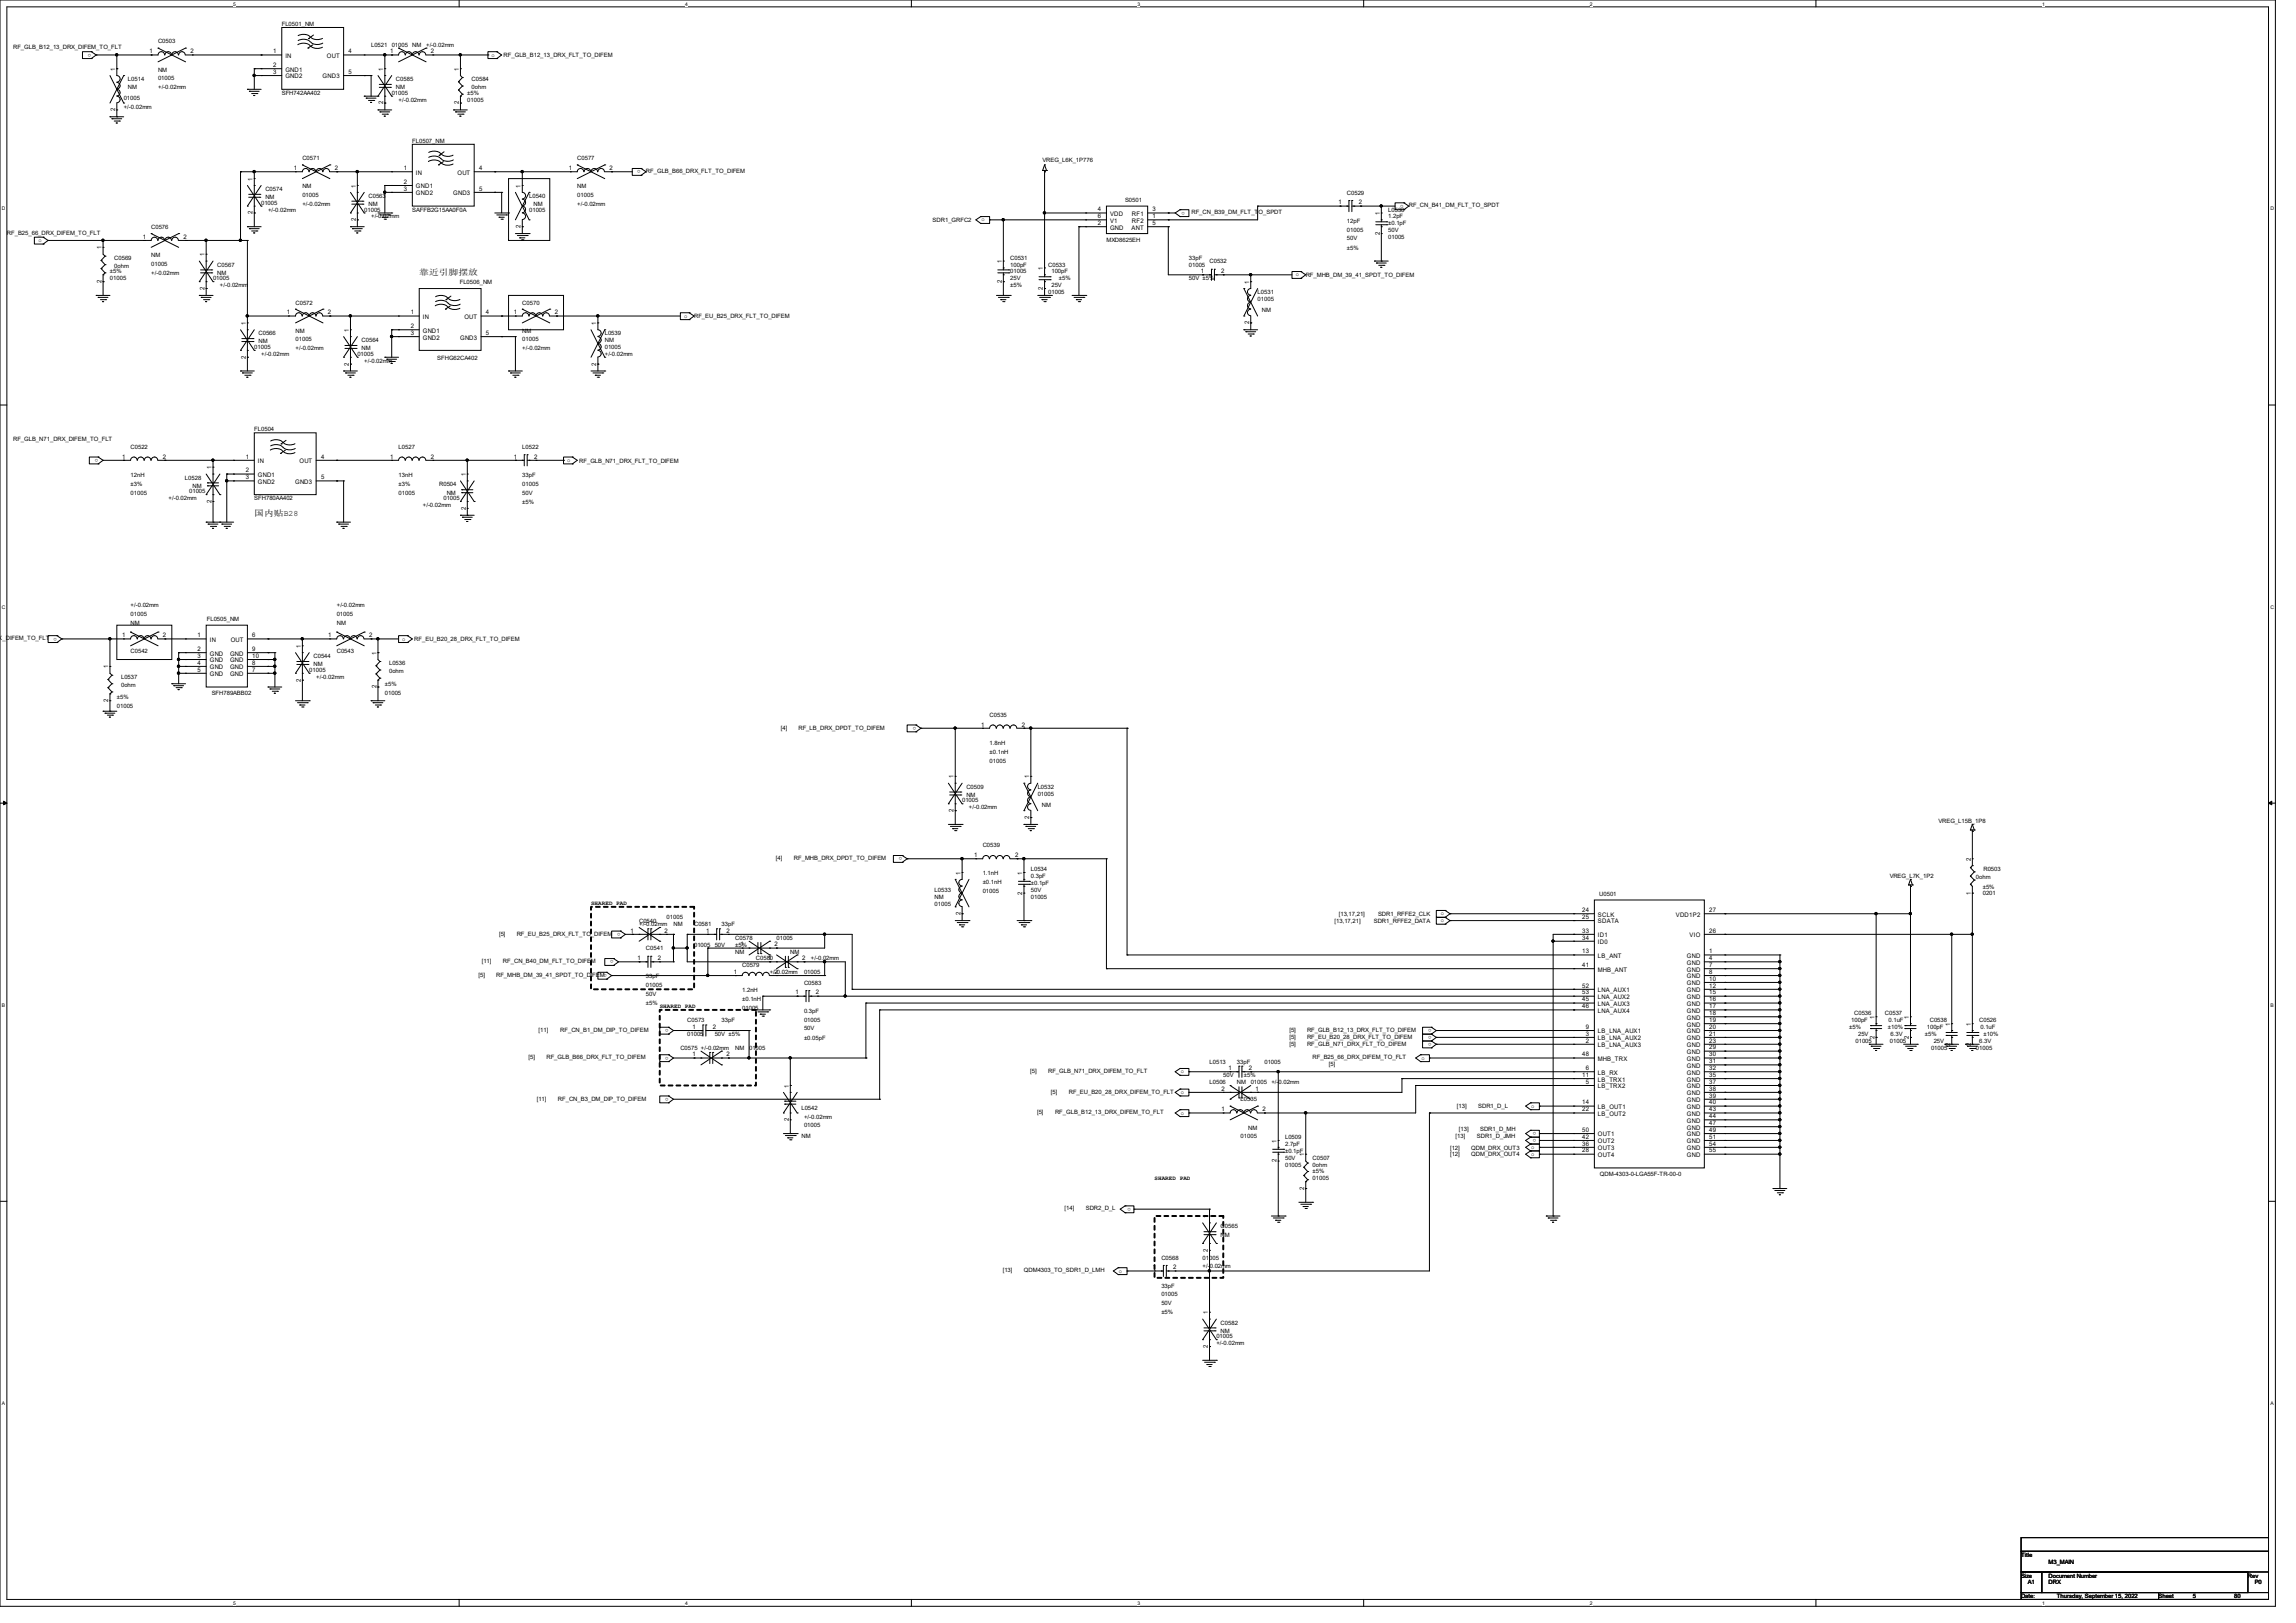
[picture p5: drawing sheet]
<svg xmlns="http://www.w3.org/2000/svg" width="297mm" height="210mm" viewBox="0 0 297 210" stroke-linecap="round" stroke-linejoin="round" font-family="sans-serif">
<defs><g id="words">
<g font-size="1.1">
<text x="54.2" y="35.6">靠近引脚摆放</text>
<text x="32.9" y="66.7">国内贴B28</text>
</g>
<g font-size=".8">
<text x="20.4" y="5.6">C0503</text>
<text x="36.4" y="3.4">FL0501_NM</text>
<text x="1.7" y="6.4">RF_GLB_B12_13_DRX_DIFEM_TO_FLT</text>
<text x="11.8" y="6.9" transform="rotate(-180 11.8 6.9)">o</text>
<text x="14.9" y="9.2" transform="rotate(-90 14.9 9.2)">1</text>
<text x="16.6" y="10.5">L0514</text>
<text x="16.6" y="11.5">NM</text>
<text x="19.3" y="6.9">1</text>
<text x="20.4" y="9.3">NM</text>
<text x="20.4" y="10.4">01005</text>
<text x="20.4" y="11.5">+/-0.02mm</text>
<text x="24.6" y="6.9">2</text>
<text x="35.3" y="6.9">1</text>
<text x="35.3" y="9.6">3</text>
<text x="35.3" y="8.7">2</text>
<text x="36.9" y="7.5">IN</text>
<text x="36.9" y="10.2">GND2</text>
<text x="36.9" y="9.3">GND1</text>
<text x="41.7" y="10.2">GND3</text>
<text x="42.3" y="7.5">OUT</text>
<text x="45.1" y="6.9">4</text>
<text x="45.1" y="9.6">5</text>
<text x="48" y="6">L0521</text>
<text x="49.6" y="9.2" transform="rotate(-90 49.6 9.2)">1</text>
<text x="50.5" y="6.9">1</text>
<text x="50.7" y="6">01005</text>
<text x="51.2" y="10.5">C0585</text>
<text x="51.2" y="11.5">NM</text>
<text x="53.3" y="6">NM</text>
<text x="55.1" y="6">+/-0.02mm</text>
<text x="55.8" y="6.9">2</text>
<text x="59.4" y="9.2" transform="rotate(-90 59.4 9.2)">1</text>
<text x="61" y="10.5">C0584</text>
<text x="61" y="11.5">0ohm</text>
<text x="63.6" y="7.3">o</text>
<text x="65.1" y="7.4">RF_GLB_B12_13_DRX_FLT_TO_DIFEM</text>
<text x="14.9" y="14.4" transform="rotate(-90 14.9 14.4)">2</text>
<text x="16" y="12.9">01005</text>
<text x="16" y="14">+/-0.02mm</text>
<text x="36.4" y="12.3">SFH742AA402</text>
<text x="49.6" y="13.5" transform="rotate(-90 49.6 13.5)">2</text>
<text x="50.7" y="12.3">01005</text>
<text x="51.6" y="13.2">+/-0.02mm</text>
<text x="59.4" y="13.5" transform="rotate(-90 59.4 13.5)">2</text>
<text x="60.5" y="12.3">±5%</text>
<text x="60.5" y="13.2">01005</text>
<text x="32.7" y="23.4" transform="rotate(-90 32.7 23.4)">1</text>
<text x="38" y="22">1</text>
<text x="39.1" y="20.7">C0571</text>
<text x="43.3" y="22">2</text>
<text x="52.2" y="22">1</text>
<text x="52.2" y="23.8">2</text>
<text x="53.3" y="18.5">FL0507_NM</text>
<text x="53.8" y="22.6">IN</text>
<text x="59.2" y="22.6">OUT</text>
<text x="62" y="22">4</text>
<text x="73.6" y="22">1</text>
<text x="74.7" y="20.7">C0577</text>
<text x="78.9" y="22">2</text>
<text x="82.9" y="22" transform="rotate(-180 82.9 22)">o</text>
<text x="83.6" y="22.4">RF_GLB_B66_DRX_FLT_TO_DIFEM</text>
<text x="134.9" y="21">VREG_L6K_1P776</text>
<text x="19.6" y="29.6">C0576</text>
<text x="32.7" y="27.7" transform="rotate(-90 32.7 27.7)">2</text>
<text x="33.8" y="26.5">01005</text>
<text x="34.3" y="24.7">C0574</text>
<text x="34.3" y="25.8">NM</text>
<text x="34.7" y="27.4">+/-0.02mm</text>
<text x="39.1" y="24.4">NM</text>
<text x="39.1" y="25.5">01005</text>
<text x="39.1" y="26.7">+/-0.02mm</text>
<text x="46" y="28.6" transform="rotate(-90 46 28.6)">2</text>
<text x="46" y="24.3" transform="rotate(-90 46 24.3)">1</text>
<text x="47.1" y="27.4">01005</text>
<text x="47.7" y="25.6">C0563</text>
<text x="47.7" y="26.7">NM</text>
<text x="48" y="28.3">+/-0.02mm</text>
<text x="52.2" y="24.7">3</text>
<text x="53.3" y="27.4">SAFFB2G15AA0F0A</text>
<text x="53.8" y="25.3">GND2</text>
<text x="53.8" y="24.4">GND1</text>
<text x="58.6" y="25.3">GND3</text>
<text x="62" y="24.7">5</text>
<text x="67.4" y="29.5" transform="rotate(-90 67.4 29.5)">2</text>
<text x="67.4" y="24.3" transform="rotate(-90 67.4 24.3)">1</text>
<text x="68.5" y="25.6">L0540</text>
<text x="68.5" y="27.4">01005</text>
<text x="69" y="26.7">NM</text>
<text x="74.7" y="24.4">NM</text>
<text x="74.7" y="25.5">01005</text>
<text x="74.7" y="26.7">+/-0.02mm</text>
<text x="120.6" y="28.7">SDR1_GRFC2</text>
<text x="127" y="28.7">o</text>
<text x="142" y="29.1">2</text>
<text x="142" y="27.3">4</text>
<text x="142" y="28.2">6</text>
<text x="143.6" y="29.7">GND</text>
<text x="143.6" y="27.9">VDD</text>
<text x="143.6" y="28.8">V1</text>
<text x="145.5" y="26.2">S0501</text>
<text x="146.4" y="29.7">ANT</text>
<text x="146.4" y="28.8">RF2</text>
<text x="146.4" y="27.9">RF1</text>
<text x="149.1" y="28.2">1</text>
<text x="149.1" y="27.3">3</text>
<text x="149.1" y="29.1">5</text>
<text x="153.3" y="27.4" transform="rotate(-180 153.3 27.4)">o</text>
<text x="154.1" y="27.7">RF_CN_B39_DM_FLT_TO_SPDT</text>
<text x="173.1" y="26.5">1</text>
<text x="174.2" y="25.2">C0529</text>
<text x="174.2" y="28.8">12pF</text>
<text x="174.2" y="30">01005</text>
<text x="175.8" y="26.5">2</text>
<text x="178.5" y="27.8" transform="rotate(-90 178.5 27.8)">1</text>
<text x="179.6" y="27.4">L0530</text>
<text x="179.6" y="28.3">1.2pF</text>
<text x="179.6" y="29.2">±0.1pF</text>
<text x="181.5" y="26.5" transform="rotate(-180 181.5 26.5)">o</text>
<text x="182.2" y="26.8">RF_CN_B41_DM_FLT_TO_SPDT</text>
<text x=".9" y="30.4">RF_B25_66_DRX_DIFEM_TO_FLT</text>
<text x="5" y="31.3">o</text>
<text x="13.1" y="32.3" transform="rotate(-90 13.1 32.3)">1</text>
<text x="14.2" y="35.4">±5%</text>
<text x="14.8" y="33.6">C0569</text>
<text x="14.8" y="34.7">0ohm</text>
<text x="18.5" y="30.9">1</text>
<text x="19.6" y="33.3">NM</text>
<text x="19.6" y="34.4">01005</text>
<text x="19.6" y="35.6">+/-0.02mm</text>
<text x="23.7" y="30.9">2</text>
<text x="26.5" y="33.2" transform="rotate(-90 26.5 33.2)">1</text>
<text x="28.1" y="34.5">C0567</text>
<text x="28.1" y="35.6">NM</text>
<text x="129.6" y="34.1" transform="rotate(-90 129.6 34.1)">1</text>
<text x="130.7" y="33.6">C0531</text>
<text x="130.7" y="34.5">100pF</text>
<text x="130.7" y="35.4">01005</text>
<text x="134.9" y="34.9" transform="rotate(-90 134.9 34.9)">1</text>
<text x="135.6" y="34.5">C0533</text>
<text x="136" y="35.4">100pF</text>
<text x="143.1" y="31.3">MXD8625EH</text>
<text x="153.8" y="33.6">33pF</text>
<text x="153.8" y="34.5">01005</text>
<text x="155.4" y="35.3">1</text>
<text x="156.5" y="34.1">C0532</text>
<text x="158" y="35.3">2</text>
<text x="167.6" y="35.8">o</text>
<text x="168.9" y="35.8">RF_MHB_DM_39_41_SPDT_TO_DIFEM</text>
<text x="174.2" y="31.1">50V</text>
<text x="174.2" y="32.3">±5%</text>
<text x="178.5" y="30.4" transform="rotate(-90 178.5 30.4)">2</text>
<text x="179.6" y="30.9">01005</text>
<text x="179.6" y="30">50V</text>
<text x="13.1" y="36.6" transform="rotate(-90 13.1 36.6)">2</text>
<text x="14.2" y="36.3">01005</text>
<text x="26.5" y="37.5" transform="rotate(-90 26.5 37.5)">2</text>
<text x="27.6" y="36.3">01005</text>
<text x="28.4" y="37.2">+/-0.02mm</text>
<text x="37.1" y="40.7">1</text>
<text x="38.2" y="39.4">C0572</text>
<text x="42.4" y="40.7">2</text>
<text x="53.1" y="40.7">1</text>
<text x="54.7" y="41.3">IN</text>
<text x="59.5" y="36.7">FL0506_NM</text>
<text x="60.1" y="41.3">OUT</text>
<text x="62.9" y="40.7">4</text>
<text x="66.5" y="40.7">1</text>
<text x="67.6" y="39.4">C0570</text>
<text x="71.8" y="40.7">2</text>
<text x="88.5" y="41.1">o</text>
<text x="89.8" y="41.2">RF_EU_B25_DRX_FLT_TO_DIFEM</text>
<text x="129.6" y="36.6" transform="rotate(-90 129.6 36.6)">2</text>
<text x="130.7" y="36.3">25V</text>
<text x="130.7" y="37.2">±5%</text>
<text x="134.9" y="37.5" transform="rotate(-90 134.9 37.5)">2</text>
<text x="135.6" y="38.1">01005</text>
<text x="136" y="37.2">25V</text>
<text x="137" y="36.3">±5%</text>
<text x="153.8" y="36.3">50V ±5%</text>
<text x="161.6" y="42" transform="rotate(-90 161.6 42)">2</text>
<text x="161.6" y="36.7" transform="rotate(-90 161.6 36.7)">1</text>
<text x="162.7" y="38.1">L0531</text>
<text x="162.7" y="38.9">01005</text>
<text x="163.2" y="40.4">NM</text>
<text x="31.8" y="46.4" transform="rotate(-90 31.8 46.4)">2</text>
<text x="31.8" y="42.1" transform="rotate(-90 31.8 42.1)">1</text>
<text x="32.9" y="45.2">01005</text>
<text x="33.4" y="43.4">C0566</text>
<text x="33.4" y="44.4">NM</text>
<text x="33.8" y="46.1">+/-0.02mm</text>
<text x="38.2" y="43">NM</text>
<text x="38.2" y="44.2">01005</text>
<text x="38.2" y="45.3">+/-0.02mm</text>
<text x="45.1" y="47.3" transform="rotate(-90 45.1 47.3)">2</text>
<text x="45.1" y="42.9" transform="rotate(-90 45.1 42.9)">1</text>
<text x="46.2" y="46.1">01005</text>
<text x="46.8" y="44.3">C0564</text>
<text x="46.8" y="45.3">NM</text>
<text x="47.1" y="46.9">+/-0.02mm</text>
<text x="53.1" y="43.3">3</text>
<text x="53.1" y="42.5">2</text>
<text x="54.7" y="43.9">GND2</text>
<text x="54.7" y="43">GND1</text>
<text x="56.6" y="46.6">SFHG62CA402</text>
<text x="59.5" y="43.9">GND3</text>
<text x="62.9" y="43.3">5</text>
<text x="67.6" y="43">NM</text>
<text x="67.6" y="44.2">01005</text>
<text x="67.6" y="45.3">+/-0.02mm</text>
<text x="77.1" y="47.3" transform="rotate(-90 77.1 47.3)">2</text>
<text x="77.1" y="42.1" transform="rotate(-90 77.1 42.1)">1</text>
<text x="78.2" y="43.4">L0539</text>
<text x="78.2" y="44.3">NM</text>
<text x="78.2" y="45.2">01005</text>
<text x="78.2" y="46.1">+/-0.02mm</text>
<text x="1.7" y="57.1">RF_GLB_N71_DRX_DIFEM_TO_FLT</text>
<text x="12.7" y="59.4" transform="rotate(-180 12.7 59.4)">o</text>
<text x="15.8" y="59.3">1</text>
<text x="16.9" y="58.1">C0522</text>
<text x="21.1" y="59.3">2</text>
<text x="31.8" y="59.3">1</text>
<text x="32.9" y="55.8">FL0504</text>
<text x="33.4" y="59.9">IN</text>
<text x="38.7" y="59.9">OUT</text>
<text x="41.5" y="59.3">4</text>
<text x="50.5" y="59.3">1</text>
<text x="51.6" y="58.1">L0527</text>
<text x="55.8" y="59.3">2</text>
<text x="66.5" y="59.3">1</text>
<text x="67.6" y="58.1">L0522</text>
<text x="69.1" y="59.3">2</text>
<text x="73.4" y="59.8">o</text>
<text x="74.9" y="59.9">RF_GLB_N71_DRX_FLT_TO_DIFEM</text>
<text x="16.9" y="61.7">12nH</text>
<text x="16.9" y="62.9">±3%</text>
<text x="16.9" y="64">01005</text>
<text x="21.8" y="64.7">+/-0.02mm</text>
<text x="23.9" y="62.1">L0528</text>
<text x="24.5" y="63.8">01005</text>
<text x="24.9" y="63.1">NM</text>
<text x="27.3" y="65.1" transform="rotate(-90 27.3 65.1)">2</text>
<text x="27.3" y="60.7" transform="rotate(-90 27.3 60.7)">1</text>
<text x="31.8" y="62">3</text>
<text x="31.8" y="61.1">2</text>
<text x="32.9" y="64.7">SFH780AA402</text>
<text x="33.4" y="62.6">GND2</text>
<text x="33.4" y="61.7">GND1</text>
<text x="38.2" y="62.6">GND3</text>
<text x="41.5" y="62">5</text>
<text x="51.6" y="61.7">13nH</text>
<text x="51.6" y="62.9">±3%</text>
<text x="51.6" y="64">01005</text>
<text x="54.7" y="65.6">+/-0.02mm</text>
<text x="56.8" y="62.9">R0504</text>
<text x="57.4" y="64.7">01005</text>
<text x="57.8" y="64">NM</text>
<text x="60.2" y="66" transform="rotate(-90 60.2 66)">2</text>
<text x="60.2" y="61.6" transform="rotate(-90 60.2 61.6)">1</text>
<text x="67.6" y="61.7">33pF</text>
<text x="67.6" y="62.9">01005</text>
<text x="67.6" y="64">50V</text>
<text x="67.6" y="65.2">±5%</text>
<text x="-.7" y="82.8">RX_DIFEM_TO_FLT</text>
<text x="7.4" y="82.5" transform="rotate(-180 7.4 82.5)">o</text>
<text x="15.8" y="82.5">1</text>
<text x="16.9" y="80.9">NM</text>
<text x="16.9" y="79.8">01005</text>
<text x="16.9" y="78.6">+/-0.02mm</text>
<text x="21.1" y="82.5">2</text>
<text x="25.6" y="82.5">1</text>
<text x="26.8" y="80.4">FL0505_NM</text>
<text x="27.1" y="83.1">IN</text>
<text x="29.8" y="83.1">OUT</text>
<text x="32.6" y="82.5">6</text>
<text x="38.9" y="83.8" transform="rotate(-90 38.9 83.8)">1</text>
<text x="42.5" y="82.5">1</text>
<text x="43.6" y="80.9">NM</text>
<text x="43.6" y="79.8">01005</text>
<text x="43.6" y="78.6">+/-0.02mm</text>
<text x="47.8" y="82.5">2</text>
<text x="52" y="82.9">o</text>
<text x="53.6" y="83">RF_EU_B20_28_DRX_FLT_TO_DIFEM</text>
<text x="14" y="86.5" transform="rotate(-90 14 86.5)">1</text>
<text x="15.7" y="87.8">L0537</text>
<text x="15.7" y="88.9">0ohm</text>
<text x="16.9" y="84.5">C0542</text>
<text x="25.6" y="84.2">2</text>
<text x="25.6" y="85.1">3</text>
<text x="25.6" y="86">4</text>
<text x="25.6" y="86.9">5</text>
<text x="27.1" y="84.8">GND</text>
<text x="27.1" y="85.7">GND</text>
<text x="27.1" y="86.6">GND</text>
<text x="27.1" y="87.5">GND</text>
<text x="27.4" y="90">SFH789ABB02</text>
<text x="29.8" y="84.8">GND</text>
<text x="29.8" y="87.5">GND</text>
<text x="29.8" y="86.6">GND</text>
<text x="29.8" y="85.7">GND</text>
<text x="32.6" y="84.2">9</text>
<text x="32.6" y="86.9">7</text>
<text x="32.6" y="86">8</text>
<text x="32.6" y="85.1">10</text>
<text x="38.9" y="88.2" transform="rotate(-90 38.9 88.2)">2</text>
<text x="40" y="86.9">01005</text>
<text x="40.6" y="85.2">C0544</text>
<text x="40.6" y="86.2">NM</text>
<text x="40.9" y="87.8">+/-0.02mm</text>
<text x="43.6" y="84.5">C0543</text>
<text x="48.7" y="89.1" transform="rotate(-90 48.7 89.1)">2</text>
<text x="48.7" y="84.7" transform="rotate(-90 48.7 84.7)">1</text>
<text x="49.8" y="88.7">±5%</text>
<text x="49.8" y="89.9">01005</text>
<text x="50.3" y="86.1">L0536</text>
<text x="50.3" y="87.1">0ohm</text>
<text x="14" y="90.9" transform="rotate(-90 14 90.9)">2</text>
<text x="15.1" y="90.5">±5%</text>
<text x="15.1" y="91.6">01005</text>
<text x="101" y="94.4">[4]</text>
<text x="103.3" y="94.4">RF_LB_DRX_DPDT_TO_DIFEM</text>
<text x="118.5" y="94.1" transform="rotate(-180 118.5 94.1)">o</text>
<text x="126.9" y="94">1</text>
<text x="128" y="92.7">C0535</text>
<text x="132.2" y="94">2</text>
<text x="123.4" y="100.7" transform="rotate(-90 123.4 100.7)">1</text>
<text x="128" y="96.4">1.8nH</text>
<text x="128" y="97.5">±0.1nH</text>
<text x="128" y="98.7">01005</text>
<text x="133.1" y="100.7" transform="rotate(-90 133.1 100.7)">1</text>
<text x="123.4" y="105.1" transform="rotate(-90 123.4 105.1)">2</text>
<text x="124.5" y="103.8">01005</text>
<text x="125" y="102.1">C0509</text>
<text x="125" y="103.1">NM</text>
<text x="125.3" y="104.7">+/-0.02mm</text>
<text x="133.1" y="106" transform="rotate(-90 133.1 106)">2</text>
<text x="134.2" y="102.1">L0532</text>
<text x="134.2" y="103">01005</text>
<text x="134.8" y="104.4">NM</text>
<text x="250.8" y="106.5">VREG_L15B_1P8</text>
<text x="100.4" y="111.3">[4]</text>
<text x="102.7" y="111.3">RF_MHB_DRX_DPDT_TO_DIFEM</text>
<text x="116.7" y="111" transform="rotate(-180 116.7 111)">o</text>
<text x="124.2" y="113.2" transform="rotate(-90 124.2 113.2)">1</text>
<text x="126" y="110.9">1</text>
<text x="127.1" y="109.6">C0539</text>
<text x="127.1" y="113.3">1.1nH</text>
<text x="131.3" y="110.9">2</text>
<text x="132.2" y="113.2" transform="rotate(-90 132.2 113.2)">1</text>
<text x="133.3" y="112.7">L0534</text>
<text x="133.3" y="113.6">0.3pF</text>
<text x="244.5" y="113.6">VREG_L7K_1P2</text>
<text x="254.9" y="111.4" transform="rotate(-90 254.9 111.4)">2</text>
<text x="255.6" y="113.8">0ohm</text>
<text x="256.6" y="112.7">R0503</text>
<text x="76.5" y="117.1">SHARED PAD</text>
<text x="82.7" y="119.4">C0540</text>
<text x="82.7" y="119.8">+/-0.02mm</text>
<text x="86.2" y="119">01005</text>
<text x="87.1" y="119.8">NM</text>
<text x="89.8" y="119.8">C0581</text>
<text x="93.3" y="119.8">33pF</text>
<text x="120.9" y="115.4">L0533</text>
<text x="120.9" y="116.3">NM</text>
<text x="120.9" y="117.2">01005</text>
<text x="124.2" y="118.4" transform="rotate(-90 124.2 118.4)">2</text>
<text x="127.1" y="114.4">±0.1nH</text>
<text x="127.1" y="115.6">01005</text>
<text x="132.2" y="115.8" transform="rotate(-90 132.2 115.8)">2</text>
<text x="133.3" y="116.3">01005</text>
<text x="133.3" y="115.4">50V</text>
<text x="133.3" y="114.5">±0.1pF</text>
<text x="172.6" y="119.4">[13,17,21]</text>
<text x="173.2" y="118.5">[13,17,21]</text>
<text x="177.7" y="119.4">SDR1_RFFE2_DATA</text>
<text x="178.3" y="118.5">SDR1_RFFE2_CLK</text>
<text x="186.4" y="118.4">o</text>
<text x="186.4" y="119.3">o</text>
<text x="204.7" y="118">24</text>
<text x="204.7" y="118.9">25</text>
<text x="206.7" y="118.6">SCLK</text>
<text x="206.7" y="119.5">SDATA</text>
<text x="206.9" y="115.9">U0501</text>
<text x="216.8" y="118.6">VDD1P2</text>
<text x="221.1" y="118">27</text>
<text x="254.9" y="115.8" transform="rotate(-90 254.9 115.8)">1</text>
<text x="256.5" y="115">±5%</text>
<text x="256.5" y="115.9">0201</text>
<text x="62.3" y="124.6">[11]</text>
<text x="64.6" y="121.1">[5]</text>
<text x="65.1" y="124.6">RF_CN_B40_DM_FLT_TO_DIFEM</text>
<text x="66.8" y="121.1">RF_EU_B25_DRX_FLT_TO_DIFEM</text>
<text x="79.4" y="124.3" transform="rotate(-180 79.4 124.3)">o</text>
<text x="80.3" y="120.7" transform="rotate(-180 80.3 120.7)">o</text>
<text x="81.6" y="120.7">1</text>
<text x="82.5" y="124.2">1</text>
<text x="83.6" y="123">C0541</text>
<text x="85.1" y="124.2">2</text>
<text x="86" y="120.7">2</text>
<text x="89.8" y="122.5">01005</text>
<text x="91.4" y="120.7">1</text>
<text x="92.5" y="122.5">50V</text>
<text x="94" y="120.7">2</text>
<text x="95.1" y="122.5">±5%</text>
<text x="95.1" y="121.6">C0578</text>
<text x="95.1" y="123.4">NM</text>
<text x="95.8" y="122.5">1</text>
<text x="96" y="125.2">C0579</text>
<text x="97.8" y="124.3">C0580</text>
<text x="99.4" y="124.2">1</text>
<text x="100.2" y="122.5">2</text>
<text x="100.5" y="121.6">01005</text>
<text x="102.2" y="123.4">NM</text>
<text x="103.8" y="124.2">2</text>
<text x="104.9" y="124.3">+/-0.02mm</text>
<text x="204.7" y="120.7">33</text>
<text x="204.7" y="121.6">34</text>
<text x="204.7" y="123.4">13</text>
<text x="204.7" y="125.1">41</text>
<text x="206.7" y="121.3">ID1</text>
<text x="206.7" y="122.2">ID0</text>
<text x="206.7" y="123.9">LB_ANT</text>
<text x="206.7" y="125.7">MHB_ANT</text>
<text x="218.2" y="123.9">GND</text>
<text x="218.2" y="124.8">GND</text>
<text x="218.2" y="125.7">GND</text>
<text x="218.6" y="121.3">VIO</text>
<text x="221.1" y="120.7">26</text>
<text x="221.1" y="123.4">1</text>
<text x="221.1" y="124.2">4</text>
<text x="221.1" y="125.1">7</text>
<text x="61.9" y="126.4">[5]</text>
<text x="64.2" y="126.4">RF_MHB_DM_39_41_SPDT_TO_DIFEM</text>
<text x="78.5" y="126.1" transform="rotate(-180 78.5 126.1)">o</text>
<text x="83.6" y="126.6">33pF</text>
<text x="83.6" y="127.8">01005</text>
<text x="83.6" y="128.9">50V</text>
<text x="83.6" y="130.1">±5%</text>
<text x="85.3" y="130.5">SHARED PAD</text>
<text x="94.9" y="126">1</text>
<text x="96" y="128.4">1.2nH</text>
<text x="96" y="129.5">±0.1nH</text>
<text x="96" y="130.7">01005</text>
<text x="99.6" y="126.1">+/-0.02mm</text>
<text x="100.2" y="126">2</text>
<text x="102.9" y="128.7">1</text>
<text x="104" y="127.4">C0583</text>
<text x="104" y="131.1">0.3pF</text>
<text x="104" y="126.1">01005</text>
<text x="105.5" y="128.7">2</text>
<text x="204.7" y="127.8">52</text>
<text x="204.7" y="128.7">53</text>
<text x="204.7" y="129.6">45</text>
<text x="204.7" y="130.5">46</text>
<text x="206.7" y="128.4">LNA_AUX1</text>
<text x="206.7" y="129.3">LNA_AUX2</text>
<text x="206.7" y="130.2">LNA_AUX3</text>
<text x="206.7" y="131.1">LNA_AUX4</text>
<text x="218.2" y="126.6">GND</text>
<text x="218.2" y="127.5">GND</text>
<text x="218.2" y="128.4">GND</text>
<text x="218.2" y="129.3">GND</text>
<text x="218.2" y="130.2">GND</text>
<text x="218.2" y="131.1">GND</text>
<text x="218.2" y="131.9">GND</text>
<text x="221.1" y="126">8</text>
<text x="221.1" y="126.9">10</text>
<text x="221.1" y="127.8">12</text>
<text x="221.1" y="128.7">15</text>
<text x="221.1" y="129.6">16</text>
<text x="221.1" y="130.5">17</text>
<text x="221.1" y="131.4">18</text>
<text x="239.9" y="131.4">C0536</text>
<text x="242.5" y="131.8" transform="rotate(-90 242.5 131.8)">1</text>
<text x="243.8" y="131.4">C0537</text>
<text x="246.9" y="131.8" transform="rotate(-90 246.9 131.8)">1</text>
<text x="68.4" y="137.1">[5]</text>
<text x="69.7" y="133.5">[11]</text>
<text x="70.7" y="137.1">RF_GLB_B66_DRX_FLT_TO_DIFEM</text>
<text x="72.5" y="133.5">RF_CN_B1_DM_DIP_TO_DIFEM</text>
<text x="86.5" y="133.2" transform="rotate(-180 86.5 133.2)">o</text>
<text x="86.5" y="136.7" transform="rotate(-180 86.5 136.7)">o</text>
<text x="88" y="135.8">C0575 +/-0.02mm</text>
<text x="88.9" y="132.3">C0573</text>
<text x="88.9" y="134.1">01005</text>
<text x="89.6" y="133.1">1</text>
<text x="89.6" y="136.7">1</text>
<text x="92.2" y="133.1">2</text>
<text x="92.4" y="134.1">50V ±5%</text>
<text x="93.3" y="132.3">33pF</text>
<text x="94" y="136.7">2</text>
<text x="95.1" y="135.8">NM</text>
<text x="96.9" y="135.8">01005</text>
<text x="104" y="132.2">01005</text>
<text x="104" y="133.3">50V</text>
<text x="104" y="134.5">±0.05pF</text>
<text x="156.5" y="137.6">L0513</text>
<text x="160" y="137.6">33pF</text>
<text x="163.6" y="137.6">01005</text>
<text x="166.8" y="133.5">[5]</text>
<text x="166.8" y="134.4">[5]</text>
<text x="166.8" y="135.3">[5]</text>
<text x="169.1" y="133.5">RF_GLB_B12_13_DRX_FLT_TO_DIFEM</text>
<text x="169.1" y="134.4">RF_EU_B20_28_DRX_FLT_TO_DIFEM</text>
<text x="169.1" y="135.3">RF_GLB_N71_DRX_FLT_TO_DIFEM</text>
<text x="169.8" y="137.1">RF_B25_66_DRX_DIFEM_TO_FLT</text>
<text x="171.9" y="138">[5]</text>
<text x="183.9" y="137.1">o</text>
<text x="185.2" y="133.2" transform="rotate(-180 185.2 133.2)">o</text>
<text x="185.2" y="134.1" transform="rotate(-180 185.2 134.1)">o</text>
<text x="185.2" y="135" transform="rotate(-180 185.2 135)">o</text>
<text x="204.7" y="136.7">48</text>
<text x="205.1" y="133.1">9</text>
<text x="205.1" y="134">3</text>
<text x="205.1" y="134.9">2</text>
<text x="206.7" y="133.7">LB_LNA_AUX1</text>
<text x="206.7" y="134.6">LB_LNA_AUX2</text>
<text x="206.7" y="135.5">LB_LNA_AUX3</text>
<text x="206.7" y="137.3">MHB_TRX</text>
<text x="218.2" y="132.8">GND</text>
<text x="218.2" y="133.7">GND</text>
<text x="218.2" y="134.6">GND</text>
<text x="218.2" y="135.5">GND</text>
<text x="218.2" y="136.4">GND</text>
<text x="218.2" y="137.3">GND</text>
<text x="221.1" y="132.2">19</text>
<text x="221.1" y="133.1">20</text>
<text x="221.1" y="134">21</text>
<text x="221.1" y="134.9">23</text>
<text x="221.1" y="135.8">29</text>
<text x="221.1" y="136.7">30</text>
<text x="221.1" y="137.6">31</text>
<text x="239.2" y="133.2">±5%</text>
<text x="239.5" y="132.3">100pF</text>
<text x="240" y="135">01005</text>
<text x="240.4" y="134.1">25V</text>
<text x="242.5" y="134.4" transform="rotate(-90 242.5 134.4)">2</text>
<text x="244.2" y="133.2">±10%</text>
<text x="244.3" y="132.3">0.1uF</text>
<text x="244.5" y="135">01005</text>
<text x="244.6" y="134.1">6.3V</text>
<text x="246.9" y="134.4" transform="rotate(-90 246.9 134.4)">2</text>
<text x="249" y="134.1">±5%</text>
<text x="249.3" y="133.2">100pF</text>
<text x="249.6" y="132.3">C0538</text>
<text x="249.8" y="135.8">01005</text>
<text x="250.1" y="135">25V</text>
<text x="252.3" y="135.3" transform="rotate(-90 252.3 135.3)">2</text>
<text x="252.3" y="132.7" transform="rotate(-90 252.3 132.7)">1</text>
<text x="254.9" y="135.3" transform="rotate(-90 254.9 135.3)">2</text>
<text x="254.9" y="132.7" transform="rotate(-90 254.9 132.7)">1</text>
<text x="255.6" y="135.8">01005</text>
<text x="256" y="132.3">C0526</text>
<text x="256" y="135">6.3V</text>
<text x="256.2" y="133.2">0.1uF</text>
<text x="256.6" y="134.1">±10%</text>
<text x="69.4" y="142.4">[11]</text>
<text x="72.2" y="142.4">RF_CN_B3_DM_DIP_TO_DIFEM</text>
<text x="86.5" y="142.1" transform="rotate(-180 86.5 142.1)">o</text>
<text x="102" y="140.7" transform="rotate(-90 102 140.7)">1</text>
<text x="103.7" y="143.7">L0542</text>
<text x="133.3" y="138.8">[5]</text>
<text x="135.6" y="138.8">RF_GLB_N71_DRX_DIFEM_TO_FLT</text>
<text x="135.9" y="141.5">[5]</text>
<text x="138.3" y="141.5">RF_EU_B20_28_DRX_DIFEM_TO_FLT</text>
<text x="152.8" y="138.9">o</text>
<text x="152.8" y="141.6">o</text>
<text x="156.5" y="140.3">L0506</text>
<text x="158" y="143.8">1</text>
<text x="158" y="141.1">2</text>
<text x="158.2" y="139.4">50V</text>
<text x="158.9" y="138.5">1</text>
<text x="160" y="140.3">NM</text>
<text x="160.5" y="142.5">L0535</text>
<text x="160.9" y="139.4">±5%</text>
<text x="161.5" y="138.5">2</text>
<text x="161.8" y="140.3">01005</text>
<text x="162.4" y="141.1">1</text>
<text x="163.3" y="143.8">2</text>
<text x="164.5" y="140.3">+/-0.02mm</text>
<text x="188.5" y="143.4">[13]</text>
<text x="191.2" y="143.4">SDR1_D_L</text>
<text x="198.1" y="143.3">o</text>
<text x="204.7" y="139.4">11</text>
<text x="204.7" y="142.9">14</text>
<text x="204.7" y="143.8">22</text>
<text x="205.1" y="138.5">6</text>
<text x="205.1" y="140.2">5</text>
<text x="206.7" y="139.1">LB_RX</text>
<text x="206.7" y="139.9">LB_TRX1</text>
<text x="206.7" y="140.8">LB_TRX2</text>
<text x="206.7" y="143.5">LB_OUT1</text>
<text x="218.2" y="138.2">GND</text>
<text x="218.2" y="139.1">GND</text>
<text x="218.2" y="139.9">GND</text>
<text x="218.2" y="140.8">GND</text>
<text x="218.2" y="141.7">GND</text>
<text x="218.2" y="142.6">GND</text>
<text x="218.2" y="143.5">GND</text>
<text x="221.1" y="138.5">32</text>
<text x="221.1" y="139.4">35</text>
<text x="221.1" y="140.2">37</text>
<text x="221.1" y="141.1">38</text>
<text x="221.1" y="142">39</text>
<text x="221.1" y="142.9">40</text>
<text x="221.1" y="143.8">43</text>
<text x="102" y="145.1" transform="rotate(-90 102 145.1)">2</text>
<text x="103.7" y="147.2">NM</text>
<text x="104" y="145.9">01005</text>
<text x="104" y="144.7">+/-0.02mm</text>
<text x="134.2" y="144.2">[5]</text>
<text x="136.5" y="144.2">RF_GLB_B12_13_DRX_DIFEM_TO_FLT</text>
<text x="152.8" y="144.2">o</text>
<text x="160.5" y="147.3">01005</text>
<text x="161.5" y="146.2">NM</text>
<text x="165.1" y="147.8" transform="rotate(-90 165.1 147.8)">1</text>
<text x="166.2" y="147.4">L0509</text>
<text x="166.2" y="148.3">2.7pF</text>
<text x="166.2" y="149.2">±0.1pF</text>
<text x="168.7" y="149.6" transform="rotate(-90 168.7 149.6)">1</text>
<text x="187.6" y="148.8">[12]</text>
<text x="187.6" y="149.6">[12]</text>
<text x="188.3" y="147.2">[13]</text>
<text x="188.7" y="146.3">[13]</text>
<text x="190.3" y="148.8">QDM_DRX_OUT3</text>
<text x="190.3" y="149.6">QDM_DRX_OUT4</text>
<text x="191" y="147.2">SDR1_D_JMH</text>
<text x="191.5" y="146.3">SDR1_D_MH</text>
<text x="198.1" y="148.7">o</text>
<text x="198.1" y="149.6">o</text>
<text x="198.7" y="146.5" transform="rotate(-180 198.7 146.5)">o</text>
<text x="198.7" y="147.4" transform="rotate(-180 198.7 147.4)">o</text>
<text x="204.7" y="146.5">50</text>
<text x="204.7" y="147.4">42</text>
<text x="204.7" y="148.2">36</text>
<text x="204.7" y="149.1">28</text>
<text x="206.7" y="144.4">LB_OUT2</text>
<text x="206.7" y="147.1">OUT1</text>
<text x="206.7" y="147.9">OUT2</text>
<text x="206.7" y="148.8">OUT3</text>
<text x="206.7" y="149.7">OUT4</text>
<text x="218.2" y="144.4">GND</text>
<text x="218.2" y="145.3">GND</text>
<text x="218.2" y="146.2">GND</text>
<text x="218.2" y="147.1">GND</text>
<text x="218.2" y="148.8">GND</text>
<text x="218.2" y="149.7">GND</text>
<text x="218.2" y="147.9">GND</text>
<text x="221.1" y="144.7">44</text>
<text x="221.1" y="145.6">47</text>
<text x="221.1" y="146.5">49</text>
<text x="221.1" y="148.2">54</text>
<text x="221.1" y="149.1">55</text>
<text x="221.1" y="147.4">51</text>
<text x="149.4" y="152.7">SHARED PAD</text>
<text x="165.1" y="150.4" transform="rotate(-90 165.1 150.4)">2</text>
<text x="166.2" y="151">01005</text>
<text x="166.2" y="150.1">50V</text>
<text x="168.7" y="154" transform="rotate(-90 168.7 154)">2</text>
<text x="169.8" y="150.1">C0507</text>
<text x="169.8" y="151">0ohm</text>
<text x="169.8" y="151.8">±5%</text>
<text x="169.8" y="152.7">01005</text>
<text x="207" y="152.2">QDM-4303-0-LGA55F-TR-00-0</text>
<text x="137.7" y="156.6">[14]</text>
<text x="140.5" y="156.6">SDR2_D_L</text>
<text x="146.3" y="156.3" transform="rotate(-180 146.3 156.3)">o</text>
<text x="156.3" y="162" transform="rotate(-90 156.3 162)">2</text>
<text x="156.3" y="157.6" transform="rotate(-90 156.3 157.6)">1</text>
<text x="157.9" y="159">C0565</text>
<text x="157.9" y="160">NM</text>
<text x="129.7" y="164.6">[13]</text>
<text x="132.5" y="164.6">QDM4303_TO_SDR1_D_LMH</text>
<text x="144.7" y="164.7">o</text>
<text x="149.1" y="164.2">1</text>
<text x="150.2" y="163">C0568</text>
<text x="150.2" y="166.6">33pF</text>
<text x="150.2" y="167.8">01005</text>
<text x="151.8" y="164.2">2</text>
<text x="155.6" y="163">01005</text>
<text x="155.6" y="164.1">+/-0.02mm</text>
<text x="150.2" y="168.9">50V</text>
<text x="150.2" y="170.1">±5%</text>
<text x="156.3" y="170.1" transform="rotate(-90 156.3 170.1)">1</text>
<text x="157.3" y="173.2">01005</text>
<text x="157.9" y="171.4">C0582</text>
<text x="157.9" y="172.5">NM</text>
<text x="156.3" y="174.4" transform="rotate(-90 156.3 174.4)">2</text>
<text x="157.3" y="174.1">+/-0.02mm</text>
<text x="261.4" y="201.5">Title</text>
<text x="265" y="202.4">M3_MAIN</text>
<text x="261.4" y="204.1">Size</text>
<text x="261.4" y="206.8">Date:</text>
<text x="262.3" y="205">A1</text>
<text x="265" y="204.1">Document Number</text>
<text x="265" y="205">DRX</text>
<text x="266.1" y="206.8">Thursday, September 15, 2022</text>
<text x="279.2" y="206.8">Sheet</text>
<text x="283.7" y="206.8">5</text>
<text x="289" y="206.8">80</text>
<text x="290.8" y="204.1">Rev</text>
<text x="291.7" y="205">P0</text>
</g>
<g font-size=".6">
<text x="30.1" y=".7">5</text>
<text x="88.6" y=".7">4</text>
<text x="147.2" y=".7">3</text>
<text x="205.7" y=".7">2</text>
<text x="264.2" y=".7">1</text>
<text x=".3" y="27.2">D</text>
<text x="293.7" y="27.2">D</text>
<text x=".3" y="78.7">C</text>
<text x="293.7" y="78.7">C</text>
<text x=".3" y="130.3">B</text>
<text x="293.7" y="130.3">B</text>
<text x=".3" y="181.8">A</text>
<text x="293.7" y="181.8">A</text>
<text x="30.1" y="207.7">5</text>
<text x="88.6" y="207.7">4</text>
<text x="147.2" y="207.7">3</text>
<text x="205.7" y="207.7">2</text>
<text x="264.2" y="207.7">1</text>
</g>
</g></defs>
<path d="M0 0h294.3v207.9h-294.3zM.9 .9h292.6v206.1h-292.6z" fill="none" stroke="#000" stroke-width=".13"/>
<g fill="#fff">
<path d="M30.1 .1h.4v.7h-.4z"/>
<path d="M30.1 207.1h.4v.7h-.4z"/>
</g>
<path d="M59.4 0v.9M59.4 207v.9" fill="none" stroke="#000" stroke-width=".13"/>
<g fill="#fff">
<path d="M88.6 .1h.4v.7h-.4z"/>
<path d="M88.6 207.1h.4v.7h-.4z"/>
</g>
<path d="M117.9 0v.9M117.9 207v.9" fill="none" stroke="#000" stroke-width=".13"/>
<g fill="#fff">
<path d="M147.2 .1h.3v.7h-.3z"/>
<path d="M147.2 207.1h.3v.7h-.3z"/>
</g>
<path d="M176.4 0v.9M176.4 207v.9" fill="none" stroke="#000" stroke-width=".13"/>
<g fill="#fff">
<path d="M205.7 .1h.3v.7h-.3z"/>
<path d="M205.7 207.1h.3v.7h-.3z"/>
</g>
<path d="M234.9 0v.9M234.9 207v.9" fill="none" stroke="#000" stroke-width=".13"/>
<g fill="#fff">
<path d="M264.2 .1h.3v.7h-.3z"/>
<path d="M264.2 207.1h.3v.7h-.3z"/>
<path d="M.3 26.6h.4v.7h-.4z"/>
<path d="M293.7 26.6h.5v.7h-.5z"/>
<path d="M.3 78.1h.4v.8h-.4z"/>
<path d="M293.7 78.1h.5v.8h-.5z"/>
</g>
<path d="M0 52.4h.9M293.5 52.4h.8" fill="none" stroke="#000" stroke-width=".13"/>
<g fill="#fff">
<path d="M.3 129.7h.4v.7h-.4z"/>
<path d="M293.7 129.7h.4v.7h-.4z"/>
</g>
<path d="M0 103.9h.9M293.5 103.9h.8" fill="none" stroke="#000" stroke-width=".13"/>
<path d="M.5 103.7l.4 .2-.4 .2zM293.5 103.9l.4-.2v.4z" fill="#000" stroke="#000" stroke-width=".13"/>
<g fill="#fff">
<path d="M.3 181.2h.3v.7h-.3z"/>
<path d="M293.7 181.2h.4v.7h-.4z"/>
</g>
<g fill="none" stroke="#000" stroke-width=".13">
<path d="M11.8 7.6h.1M11.8 6.7h.1M11.8 6.7h-1.1v.9h1.1M11.8 6.7l.6 .4M12.4 7.1h8a.42 .42 0 0 1 .5-.4 .42 .42 0 0 1 .4 .4M12.4 7.1h.1M12.4 7.1l-.6 .5M14.2 15.1h.1M14.2 15.1h1.8M14.2 9.8l1.8 3.5M14.5 15.4h.1M14.5 15.4h1.2"/>
<path d="M14.8 15.7h.7M15 15.9h.1M15 15.9h.2M15.1 7.1v2.7a.42 .42 0 0 1 .4 .4 .42 .42 0 0 1-.4 .4M15.1 10.7a.42 .42 0 0 1 .4 .4 .42 .42 0 0 1-.4 .4M15.1 11.6a.42 .42 0 0 1 .4 .4 .42 .42 0 0 1-.4 .4M15.1 12.4a.42 .42 0 0 1 .4 .5 .42 .42 0 0 1-.4 .4M15.1 8.9h.1M15.1 14.2h.1M15.1 15.1h.1M15.1 13.3v1.8M15.5 15.7h.1"/>
<path d="M16 9.8h.1M16 13.3h.1M16 9.8l-1.8 3.5M19.6 7.1h.1M20.4 6.2h.1M20.4 6.2l3.6 1.8M21.3 7.1a.42 .42 0 0 1 .5-.4 .42 .42 0 0 1 .4 .4M22.2 7.1a.42 .42 0 0 1 .4-.4 .42 .42 0 0 1 .5 .4M23.1 7.1a.42 .42 0 0 1 .4-.4 .42 .42 0 0 1 .5 .4M24 6.2h.1M24 7.1h12.4M24 6.2l-3.6 1.8"/>
<path d="M24.9 7.1h.1M32 11.6h.1M32 11.6h1.8M32.3 11.8h.1M32.3 11.8h1.2M32.6 12.1h.6M32.8 12.4h.1M32.8 12.4h.2M32.9 8.9h.1M32.9 9.8h.1M32.9 8.9v2.7M32.9 9.8h3.5"/>
<path d="M32.9 8.9h3.5M33.2 12.1h.1M33.8 7.1h.1M33.8 9.8h.1M33.8 8.9h.1M36.4 3.6h8v8h-8zM38.5 5.8a1.27 1.27 0 0 1 1.6 .2M38.6 4.6l.4-.1a1.19 1.19 0 0 1 1.1 .3M38.6 5.2l.4-.1a1.19 1.19 0 0 1 1.1 .3M39.8 6.2h.1M39.9 5h.1M40.2 5.4a1.27 1.27 0 0 0 1.6 .2"/>
<path d="M40.2 4.8a1.27 1.27 0 0 0 1.5 .2M40.2 6a1.38 1.38 0 0 0 1.5 .1M40.5 5.8l-.7 .4M40.6 4.5l-.7 .5M44.4 7.1h7.2a.42 .42 0 0 1 .4-.4 .42 .42 0 0 1 .4 .4M44.4 9.8h3.6M47.1 12.4h.1M47.1 7.1h.1M47.1 9.8h.1M47.1 12.4h1.8M47.4 12.7h.1M47.4 12.7h1.2"/>
<path d="M47.7 13h.6M47.9 13.3h.1M47.9 13.3h.2M48 9.8h.1M48 9.8v2.6M48.3 13h.1M48.9 14.2h.1M48.9 12.4h.1M48.9 14.2h1.8M48.9 9.8l1.8 2.6M49.1 10.9h1.4M49.1 11.3h1.4"/>
<path d="M49.1 14.5h.1M49.1 14.5h1.3M49.4 14.8h.7M49.7 15h.1M49.7 15h.2M49.8 9.8h.1M49.8 12.4h.1M49.8 8.9h.1M49.8 13.3h.1M49.8 7.1h.1M49.8 7.1v3.8M49.8 11.3v2.9"/>
<path d="M50.1 14.8h.1M50.5 10.9h.1M50.5 11.3h.1M50.7 7.1h.1M50.7 12.4h.1M50.7 9.8l-1.8 2.6M51.6 6.2h.1M51.6 6.2l3.5 1.8M52.5 7.1a.42 .42 0 0 1 .4-.4 .42 .42 0 0 1 .4 .4M53.3 18.7h8v8h-8zM53.3 7.1a.42 .42 0 0 1 .5-.4 .42 .42 0 0 1 .4 .4M54.2 7.1a.42 .42 0 0 1 .5-.4 .42 .42 0 0 1 .4 .4"/>
<path d="M55.1 6.2h.1M55.1 6.2l-3.5 1.8M55.1 7.1h8M55.5 19.7l.4-.1a1.19 1.19 0 0 1 1.1 .3M56 7.1h.1M57.1 19.9a1.27 1.27 0 0 0 1.5 .2M57.4 19.6l-.6 .5M58.7 14.2h.1M58.7 14.2h1.8M58.9 14.5h.1M58.9 14.5h1.3M59.2 14.8h.7"/>
<path d="M59.3 10.6h.1M59.3 11.6h.1M59.3 10.6l.5 .5M59.3 11.6l.5 .6M59.5 15h.1M59.6 12.4h.1M59.6 8.9h.1M59.6 13.3h.1M59.6 7.1h.1M59.6 7.1v2.7l.2 .2M59.6 12.4v1.8M59.8 10h.1"/>
<path d="M59.8 11.1h.1M59.8 12.2h.1M59.8 10l-.5 .6M59.8 11.1l-.5 .5M59.8 12.2l-.2 .2M59.9 14.8h.1M63.1 7.1h.1M64.3 6.7h.1M64.3 7.6h.1M64.3 6.7h-1.2v.9h1.2M64.3 6.7l.6 .4-.6 .5M5.6 30.7h.1"/>
<path d="M5.6 31.6h.1M5.6 30.7h-1.2v.9h1.2M5.6 30.7l.6 .4M6.2 31.1h13.4a.42 .42 0 0 1 .4-.4 .42 .42 0 0 1 .4 .4M6.2 31.1h.1M6.2 31.1l-.6 .5M12.4 38.2h.1M12.4 38.2h1.8M12.7 38.5h.1M12.7 38.5h1.3M13 38.8h.7M13.1 33.7h.1"/>
<path d="M13.1 34.8h.1M13.1 33.7l.5 .5M13.1 34.8l.5 .5M13.3 39h.1M13.3 35.6h.1M13.3 32h.1M13.3 36.4h.1M13.3 31.1h.1M13.3 31.1v1.8l.3 .2M13.3 35.6v2.6M13.6 33.1h.1M13.6 34.2h.1"/>
<path d="M13.6 35.3h.1M13.6 33.1l-.5 .6M13.6 34.2l-.5 .6M13.6 35.3l-.3 .3M13.7 38.8h.1M18.7 31.1h.1M19.6 30.2h.1M19.6 30.2l3.5 1.8M20.4 31.1a.42 .42 0 0 1 .5-.4 .42 .42 0 0 1 .4 .4M21.3 31.1a.42 .42 0 0 1 .5-.4 .42 .42 0 0 1 .4 .4M22.2 31.1a.42 .42 0 0 1 .4-.4 .42 .42 0 0 1 .5 .4M23.1 30.2h.1"/>
<path d="M23.1 30.2l-3.5 1.8M23.1 31.1h8.9M24 31.1h.1M25.8 38.2h.1M25.8 36.4h.1M25.8 38.2h1.8M25.8 33.8l1.8 2.6M26 34.9h1.4M26 35.3h1.4M26 38.5h.1M26 38.5h1.3M26.3 38.8h.7"/>
<path d="M26.6 39h.1M26.6 39h.2M26.7 33.8h.1M26.7 36.4h.1M26.7 32.9h.1M26.7 37.3h.1M26.7 31.1h.1M26.7 31.1v3.8M26.7 35.3v2.9M27 38.8h.1M27.4 34.9h.1M27.4 35.3h.1"/>
<path d="M27.6 36.4h.1M27.6 33.8l-1.8 2.6M31.1 22.2h8a.42 .42 0 0 1 .4-.4 .42 .42 0 0 1 .5 .4M31.1 22.2h.1M31.1 31.1h.1M31.1 22.2v8.9M32 29.3h.1M32 26.7h.1M32 31.1h.1M32 29.3h1.8M32 24l1.8 2.7M32 31.1v12.7"/>
<path d="M32.2 25.1h1.4M32.2 25.5h1.4M32.3 29.6h.1M32.3 29.6h1.2M32.6 29.9h.6M32.8 30.1h.1M32.8 30.1h.2M32.9 24h.1M32.9 26.7h.1M32.9 23.1h.1M32.9 27.6h.1M32.9 22.2h.1"/>
<path d="M32.9 22.2v2.9M32.9 25.5v3.8M33.2 29.9h.1M33.6 25.1h.1M33.6 25.5h.1M33.8 26.7h.1M33.8 24l-1.8 2.7M38.2 22.2h.1M39.1 21.3h.1M39.1 21.3l3.6 1.8M40 22.2a.42 .42 0 0 1 .4-.4 .42 .42 0 0 1 .5 .4M40.9 22.2a.42 .42 0 0 1 .4-.4 .42 .42 0 0 1 .4 .4"/>
<path d="M41.8 22.2a.42 .42 0 0 1 .4-.4 .42 .42 0 0 1 .4 .4M42.7 21.3h.1M42.7 22.2h10.6M42.7 21.3l-3.6 1.8M43.6 22.2h.1M45.3 29.3h.1M45.3 27.6h.1M45.3 29.3h1.8M45.3 24.9l1.8 2.7M45.5 26h1.4M45.5 26.4h1.4M45.6 29.6h.1"/>
<path d="M45.6 29.6h1.3M45.9 29.9h.7M46.1 30.1h.1M46.1 30.1h.2M46.2 24.9h.1M46.2 27.6h.1M46.2 24h.1M46.2 28.4h.1M46.2 22.2h.1M46.2 22.2v3.8M46.2 26.4v2.9M46.6 29.9h.1"/>
<path d="M46.9 26h.1M46.9 26.4h.1M47.1 27.6h.1M47.1 24.9l-1.8 2.7M48.9 27.6h1.8M49.1 27.8h1.3M49.4 28.1h.1M49.4 28.1h.7M49.7 28.4h.2M49.8 24h.1M49.8 24.9h.1M49.8 24.9h3.5"/>
<path d="M49.8 24h3.5M49.8 24v3.6M49.9 28.4h.1M50.4 27.8h.1M50.7 27.6h.1M50.7 22.2h.1M50.7 24.9h.1M50.7 24h.1M54.2 37.3h8v8h-8zM55.4 20.9a1.27 1.27 0 0 1 1.6 .2M55.5 20.4l.4-.2a1.19 1.19 0 0 1 1.1 .3M56.3 39.6a1.27 1.27 0 0 1 1.6 .2"/>
<path d="M56.3 38.4l.5-.2a1.19 1.19 0 0 1 1.1 .4M56.3 39l.5-.1a1.19 1.19 0 0 1 1.1 .3M56.7 21.3h.1M56.8 20.1h.1M57.1 20.5a1.27 1.27 0 0 0 1.5 .2M57.1 21.1a1.38 1.38 0 0 0 1.5 .1M57.4 20.9l-.7 .4M57.7 38.8h.1M58 39.2a1.27 1.27 0 0 0 1.5 .2M58 38.6a1.27 1.27 0 0 0 1.5 .1M58 39.7a1.38 1.38 0 0 0 1.5 .2M58.3 39.6l-.7 .4"/>
<path d="M58.3 38.3l-.6 .5M61.3 22.2h13.4a.42 .42 0 0 1 .4-.4 .42 .42 0 0 1 .4 .4M61.3 24.9h3.6M64 22.2h.1M64 24.9h.1M64 27.6h1.8M64.3 27.8h1.2M64.6 28.1h.1M64.6 28.1h.6M64.8 28.4h.2M64.9 24.9h.1M64.9 24.9v2.7"/>
<path d="M65 28.4h.1M65.5 27.8h.1M65.8 23.1h5.3v8h-5.3zM65.8 38.2h7.1v4.5h-7.1zM65.8 27.6h.1M66.7 30.2h1.8M66.7 24.9l1.8 3.5M66.9 30.5h1.3M67.2 30.8h.1M67.2 30.8h.7M67.5 31h.1M67.6 22.2v2.7a.42 .42 0 0 1 .4 .4 .42 .42 0 0 1-.4 .4"/>
<path d="M67.6 25.8a.42 .42 0 0 1 .4 .4 .42 .42 0 0 1-.4 .4M67.6 26.7a.42 .42 0 0 1 .4 .4 .42 .42 0 0 1-.4 .4M67.6 27.6a.42 .42 0 0 1 .4 .4 .42 .42 0 0 1-.4 .4M67.6 24h.1M67.6 29.3h.1M67.6 22.2h.1M67.6 28.4v1.8M67.6 31h.1M68.2 30.5h.1M68.5 30.2h.1M68.5 24.9h.1M68.5 28.4h.1"/>
<path d="M68.5 24.9l-1.8 3.5M73.8 22.2h.1M74.7 21.3h.1M74.7 21.3l3.5 1.8M75.6 22.2a.42 .42 0 0 1 .4-.4 .42 .42 0 0 1 .4 .4M76.5 22.2a.42 .42 0 0 1 .4-.4 .42 .42 0 0 1 .4 .4M77.3 22.2a.42 .42 0 0 1 .5-.4 .42 .42 0 0 1 .4 .4M78.2 21.3h.1M78.2 22.2h3.6M78.2 21.3l-3.5 1.8M79.1 22.2h.1M82.9 22.7h.1"/>
<path d="M82.9 21.8h.1M82.9 21.8h-1.1v.9h1.1M82.9 21.8l.7 .4-.7 .5M126.9 28h.1M126.9 28.9h.1M126.9 28h1.1v.9h-1.1M126.9 28l-.7 .4 .7 .5M128 28.4h.1M128 28.4h15.1M128.9 38.2h1.8M129.1 34.9h1.4M129.1 35.3h1.4"/>
<path d="M129.2 38.5h1.2M129.5 38.8h.1M129.5 38.8h.6M129.7 39h.2M129.8 34.7h.1M129.8 35.6h.1M129.8 33.8h.1M129.8 36.4h.1M129.8 28.4h.1M129.8 28.4v6.5M129.8 35.3v2.9M129.9 39h.1"/>
<path d="M130.4 38.5h.1M130.5 34.9h.1M130.5 35.3h.1M130.7 38.2h.1M134.2 38.2h1.8M134.4 35.8h1.4M134.4 36.2h1.4M134.5 38.5h1.3M134.8 38.8h.1M134.8 38.8h.7M134.9 22.1h.1M134.9 22.1h.5"/>
<path d="M135 39h.2M135.1 22.2h.1M135.1 21.3h.1M135.1 35.6h.1M135.1 36.4h.1M135.1 34.7h.1M135.1 37.3h.1M135.1 27.6h.1M135.1 27.6h8M135.1 22.1v13.7M135.1 36.2v2M135.1 21.3l.3 .8"/>
<path d="M135.1 21.3l-.2 .8M135.2 39h.1M135.4 22.1h.1M135.8 38.5h.1M135.8 35.8h.1M135.8 36.2h.1M136 38.2h.1M138.7 38.2h1.8M138.9 38.5h1.3M139.2 38.8h.1M139.2 38.8h.7M139.5 39h.2"/>
<path d="M139.6 29.3h.1M139.6 29.3h3.5M139.6 29.3v8.9M139.7 39h.1M140.2 38.5h.1M140.5 38.2h.1M140.5 29.3h.1M140.5 27.6h.1M140.5 28.4h.1M143.1 26.7h5.4v3.5h-5.4zM148.5 27.6h3.5M148.5 29.3h2.6"/>
<path d="M151.1 28.4h.1M151.1 27.6h.1M151.1 29.3h.1M151.1 29.3v6.3h5.6M152 27.6l.7 .4M152.7 28h.1M152.7 27.1h.1M152.7 27.1h1.1v.9h-1.1M152.7 27.1l-.7 .5M155.6 35.6h.1M156.5 35.6h.1M156.7 34.8h.1"/>
<path d="M156.7 34.8v1.5M157.1 34.8h.1M157.1 34.8v1.5M157.1 35.6h10M157.4 35.6h.1M158.2 35.6h.1M160.9 37.3h.1M160.9 37.3l1.8 3.6M161.8 35.6v1.7a.42 .42 0 0 0-.4 .5 .42 .42 0 0 0 .4 .4M161.8 36.4h.1M161.8 35.6h.1M161.8 38.2a.42 .42 0 0 0-.4 .5 .42 .42 0 0 0 .4 .4"/>
<path d="M161.8 39.1a.42 .42 0 0 0-.4 .4 .42 .42 0 0 0 .4 .5M162.7 26.7h.1M162.7 26.7h11.8M162.7 37.3l-1.8 3.6M162.7 26.7v1.7h-14.2M168.3 35.1h.1M168.3 36h.1M168.3 35.1h-1.2v.9h1.2M168.3 35.1l.6 .5-.6 .4M173.4 26.7h.1M174.2 26.7h.1M174.5 26h.1"/>
<path d="M174.5 26v1.4M174.9 26h.1M174.9 26v1.4M174.9 26.7h5.6M175.1 26.7h.1M176 26.7h.1M177.8 33.8h.1M177.8 33.8h1.8M178 28.7h1.4M178 29.1h1.4M178.1 34h.1M178.1 34h1.2"/>
<path d="M178.4 34.3h.6M178.6 34.6h.1M178.6 34.6h.2M178.7 28.4h.1M178.7 29.3h.1M178.7 27.6h.1M178.7 30.2h.1M178.7 26.7h.1M178.7 33.8h.1M178.7 26.7v2M178.7 29.1v4.7M179 34.3h.1"/>
<path d="M179.4 28.7h.1M179.4 29.1h.1M181.6 27.1h.1M181.6 26.2h.1M181.6 26.2h-1.1v.9h1.1M181.6 26.2l.6 .5-.6 .4M12.7 59.1h.1M12.7 59.1h-1.1v.9h1.1M12.7 59.1l.6 .5M13.3 59.6h3.6a.42 .42 0 0 1 .4-.5 .42 .42 0 0 1 .4 .5M13.3 59.6l-.6 .4M16 59.6h.1"/>
<path d="M17.8 59.6a.42 .42 0 0 1 .4-.5 .42 .42 0 0 1 .4 .5M18.7 59.6a.42 .42 0 0 1 .4-.5 .42 .42 0 0 1 .4 .5M19.6 59.6a.42 .42 0 0 1 .4-.5 .42 .42 0 0 1 .4 .5M20.4 59.6h12.5M21.3 59.6h.1M27.6 59.6h.1M27.6 59.6v2.9M30.2 59.6h.1M31.1 48h.1M31.1 45.3h.1M31.1 48h1.8M31.1 42.7l1.8 2.6"/>
<path d="M31.3 43.8h1.4M31.3 44.2h1.4M31.4 48.3h.1M31.4 48.3h1.2M31.7 48.6h.6M31.9 48.8h.1M31.9 48.8h.2M32 40.9h6.2a.42 .42 0 0 1 .5-.4 .42 .42 0 0 1 .4 .4M32 42.7h.1M32 45.3h.1M32 41.8h.1M32 46.2h.1"/>
<path d="M32 40.9h.1M32 44.2v3.8M32.3 48.6h.1M32.7 43.8h.1M32.7 44.2h.1M32.9 56h8v8h-8zM32.9 45.3h.1M32.9 42.7l-1.8 2.6M35 58.2a1.27 1.27 0 0 1 1.6 .2M35 57.1l.4-.2a1.19 1.19 0 0 1 1.2 .3M35 57.7l.4-.1a1.19 1.19 0 0 1 1.2 .3M36.3 58.7h.1"/>
<path d="M36.4 57.4h.1M36.6 57.9a1.27 1.27 0 0 0 1.6 .1M36.6 57.2a1.27 1.27 0 0 0 1.6 .2M36.7 58.4a1.38 1.38 0 0 0 1.5 .2M36.9 58.3l-.6 .4M37 57l-.6 .4M37.3 40.9h.1M38.2 40h.1M38.2 40l3.6 1.8M39.1 40.9a.42 .42 0 0 1 .4-.4 .42 .42 0 0 1 .5 .4M40 40.9a.42 .42 0 0 1 .4-.4 .42 .42 0 0 1 .5 .4M40.9 59.6h10.7a.42 .42 0 0 1 .4-.5 .42 .42 0 0 1 .4 .5"/>
<path d="M40.9 40.9a.42 .42 0 0 1 .4-.4 .42 .42 0 0 1 .4 .4M41.8 40h.1M41.8 40.9h12.4M41.8 40l-3.6 1.8M42.7 40.9h.1M43.6 59.6h.1M44.4 48h.1M44.4 46.2h.1M44.4 48h1.8M44.4 43.6l1.8 2.6M44.6 44.7h1.5M44.6 45.1h1.5"/>
<path d="M44.7 48.3h.1M44.7 48.3h1.3M45 48.6h.7M45.3 48.8h.1M45.3 43.6h.1M45.3 46.2h.1M45.3 42.7h.1M45.3 47.1h.1M45.3 40.9h.1M45.3 40.9v3.8M45.3 45.1v2.9M45.7 48.6h.1"/>
<path d="M46.1 44.7h.1M46.1 45.1h.1M46.2 46.2h.1M46.2 43.6l-1.8 2.6M49.8 46.2h.1M49.8 46.2h1.8M50 46.5h.1M50 46.5h1.3M50.3 46.8h.7M50.6 47h.1M50.6 47h.2M50.7 59.6h.1"/>
<path d="M50.7 42.7h.1M50.7 43.6h.1M50.7 42.7h3.5M50.7 43.6h3.5M50.7 42.7v3.5M51 46.8h.1M51.6 40.9h.1M51.6 43.6h.1M51.6 42.7h.1M52.5 59.6a.42 .42 0 0 1 .4-.5 .42 .42 0 0 1 .4 .5M53.3 59.6a.42 .42 0 0 1 .5-.5 .42 .42 0 0 1 .4 .5M54.2 59.6a.42 .42 0 0 1 .5-.5 .42 .42 0 0 1 .4 .5"/>
<path d="M55.1 59.6h12.7M56 59.6h.1M57.6 40h.1M60.5 59.6h.1M60.5 59.6v3.8M62.2 40.9h5.4a.42 .42 0 0 1 .4-.4 .42 .42 0 0 1 .4 .4M62.2 43.6h4.5M64.9 40.9h.1M64.9 43.6h.1M65.8 48h.1M65.8 48h1.8M66 48.3h.1"/>
<path d="M66 48.3h1.3M66.3 48.6h.7M66.6 48.8h.1M66.6 48.8h.2M66.7 59.6h.1M66.7 40.9h.1M66.7 43.6h.1M66.7 43.6v4.4M67 48.6h.1M67.6 59.6h.1M67.6 40h.1M67.6 40l3.5 1.8"/>
<path d="M67.8 58.8h.1M67.8 58.8v1.5M68.2 58.8h.1M68.2 59.6h4.7M68.2 58.8v1.5M68.5 59.6h.1M68.5 40.9a.42 .42 0 0 1 .4-.4 .42 .42 0 0 1 .4 .4M69.3 59.6h.1M69.3 40.9a.42 .42 0 0 1 .5-.4 .42 .42 0 0 1 .4 .4M70.2 40.9a.42 .42 0 0 1 .5-.4 .42 .42 0 0 1 .4 .4M71.1 40h.1M71.1 40.9h16.9"/>
<path d="M71.1 40l-3.5 1.8M72 40.9h.1M72.9 59.6h.1M74 59.1h.1M74 59.1h-1.1v.9h1.1M74 59.1l.7 .5-.7 .4M76.5 48h1.7M76.5 42.7l1.7 3.5M76.7 48.3h1.3M77 48.6h.1M77 48.6h.7M77.3 48.8h.1"/>
<path d="M77.3 40.9v1.8a.42 .42 0 0 1 .5 .4 .42 .42 0 0 1-.5 .4M77.3 43.6a.42 .42 0 0 1 .5 .4 .42 .42 0 0 1-.5 .4M77.3 44.4a.42 .42 0 0 1 .5 .5 .42 .42 0 0 1-.5 .4M77.3 45.3a.42 .42 0 0 1 .5 .5 .42 .42 0 0 1-.5 .4M77.3 41.8h.1M77.3 47.1h.1M77.3 40.9h.1M77.3 46.2v1.8M77.4 48.8h.1M78 48.3h.1M78.2 48h.1M78.2 42.7h.1"/>
<path d="M78.2 46.2h.1M78.2 42.7l-1.7 3.5M89.2 40.5h.1M89.2 41.4h.1M89.2 40.5h-1.2v.9h1.2M89.2 40.5l.6 .4-.6 .5M160.9 42.7h.1M160.9 40.9h.1M160.9 42.7h1.8M161.2 42.9h.1M161.2 42.9h1.2M161.5 43.2h.6"/>
<path d="M161.7 43.5h.1M161.7 43.5h.2M161.8 41.8h.1M161.8 40.9v1.8M161.8 40a.42 .42 0 0 0-.4 .4 .42 .42 0 0 0 .4 .5M162.1 43.2h.1M12.7 60h.1M26.7 67.6h.1M26.7 64h.1M26.7 67.6h3.5M26.7 61.3l1.7 2.7M26.8 62.5h.1"/>
<path d="M26.8 62.9h.1M26.8 62.5h1.5M26.8 62.9h1.5M26.9 67.8h.1M26.9 67.8h1.3M27.2 68.1h.7M27.5 68.4h.1M27.6 61.3h.1M27.6 64h.1M27.6 60.5h.1M27.6 64.9h.1M27.6 67.6h.1"/>
<path d="M27.6 62.9v4.7M27.9 68.1h.1M28.4 67.6h.1M28.4 64h.1M28.4 61.3l-1.7 2.7M28.7 67.8h.1M28.7 67.8h1.3M29 68.1h.7M29.3 68.4h.1M29.3 61.3h.1M29.3 62.2h.1M29.3 62.2h3.6"/>
<path d="M29.3 61.3h3.6M29.3 61.3v6.3M29.7 68.1h.1M30.2 62.2h.1M30.2 61.3h.1M40.9 62.2h3.5M43.6 67.6h.1M43.6 62.2h.1M43.6 67.6h1.7M43.8 67.8h.1M43.8 67.8h1.3M44.1 68.1h.7"/>
<path d="M44.4 68.4h.1M44.4 62.2h.1M44.4 62.2v5.4M44.8 68.1h.1M59.6 66.7h.1M59.6 64.9h.1M59.6 66.7h1.7M59.6 62.2l1.7 2.7M59.7 63.4h.1M59.7 63.8h.1M59.7 63.4h1.5M59.7 63.8h1.5"/>
<path d="M59.8 66.9h.1M59.8 66.9h1.3M60.1 67.2h.7M60.4 67.5h.1M60.5 62.2h.1M60.5 64.9h.1M60.5 61.3h.1M60.5 65.8h.1M60.5 66.7h.1M60.5 63.8v2.9M60.8 67.2h.1M61.3 64.9h.1"/>
<path d="M61.3 62.2l-1.7 2.7M74 60h.1M7.4 83.1h.1M7.4 82.3h.1M7.4 82.3h-1.2v.8h1.2M7.4 82.3l.6 .4M8 82.7h8.9a.42 .42 0 0 1 .4-.4 .42 .42 0 0 1 .4 .4M8 82.7h.1M8 82.7l-.6 .4M13.3 92h.1M13.3 92h1.8M13.6 92.3h.1"/>
<path d="M13.6 92.3h1.3M13.9 92.5h.7M14 87.9h.1M14 89h.1M14 87.9l.5 .6M14 89l.5 .5M14.1 92.8h.1M14.1 92.8h.2M14.2 89.8h.1M14.2 86.2h.1M14.2 90.7h.1M14.2 82.7h.1"/>
<path d="M14.2 92h.1M14.2 82.7v4.4l.3 .3M14.2 89.8v2.2M14.5 87.4h.1M14.5 88.5h.1M14.5 89.5h.1M14.5 87.4l-.5 .5M14.5 88.5l-.5 .5M14.5 89.5l-.3 .3M14.6 92.5h.1M15.1 80.9h7.1v4.4h-7.1zM16 82.7h.1"/>
<path d="M16.9 81.8h.1M16.9 81.8l3.5 1.8M17.8 82.7a.42 .42 0 0 1 .4-.4 .42 .42 0 0 1 .4 .4M18.7 82.7a.42 .42 0 0 1 .4-.4 .42 .42 0 0 1 .4 .4M19.6 82.7a.42 .42 0 0 1 .4-.4 .42 .42 0 0 1 .4 .4M20.4 81.8h.1M20.4 82.7h6.3M20.4 81.8l-3.5 1.8M21.3 82.7h.1M22.2 88.5h.1M22.2 88.5h1.8M22.5 88.7h.1"/>
<path d="M22.5 88.7h1.2M22.8 89h.7M23 89.2h.1M23 89.2h.2M23.1 84.5h.1M23.1 85.3h.1M23.1 86.2h.1M23.1 87.1h.1M23.1 84.5h3.6M23.1 85.3h3.6M23.1 86.2h3.6M23.1 87.1h3.6"/>
<path d="M23.1 84.5v4M23.5 89h.1M24 82.7h.1M24 84.5h.1M24 85.3h.1M24 86.2h.1M24 87.1h.1M26.7 80.9h5.3v8h-5.3zM32 82.7h11.6a.42 .42 0 0 1 .4-.4 .42 .42 0 0 1 .4 .4M32 84.5h3.6M32 85.3h3.6M32 86.2h3.6"/>
<path d="M32 87.1h3.6M34.7 88.9h.1M34.7 84.5h.1M34.7 87.1h.1M34.7 86.2h.1M34.7 82.7h.1M34.7 85.3h.1M34.7 88.9h1.7M34.9 89.2h.1M34.9 89.2h1.3M35.2 89.5h.7M35.5 89.7h.1"/>
<path d="M35.6 84.5h.1M35.6 85.3h.1M35.6 86.2h.1M35.6 87.1h.1M35.6 84.5v4.4M35.9 89.5h.1M38.2 87.1h.1M38.2 90.7h1.8M38.2 84.5l1.8 2.6M38.4 85.6h1.4M38.4 86h1.4M38.5 90.9h1.3"/>
<path d="M38.8 91.2h.1M38.8 91.2h.7M39 91.5h.2M39.1 84.5h.1M39.1 87.1h.1M39.1 83.6h.1M39.1 88h.1M39.1 82.7h.1M39.1 82.7v2.9M39.1 86v4.7M39.2 91.5h.1M39.8 90.9h.1"/>
<path d="M39.8 85.6h.1M39.8 86h.1M40 90.7h.1M40 87.1h.1M40 84.5l-1.8 2.6M42.7 82.7h.1M43.6 81.8h.1M43.6 81.8l3.5 1.8M44.4 82.7a.42 .42 0 0 1 .5-.4 .42 .42 0 0 1 .4 .4M45.3 82.7a.42 .42 0 0 1 .5-.4 .42 .42 0 0 1 .4 .4M46.2 82.7a.42 .42 0 0 1 .5-.4 .42 .42 0 0 1 .4 .4M47.1 81.8h.1"/>
<path d="M47.1 81.8l-3.5 1.8M47.1 82.7h4.5M48 90.7h.1M48 82.7h.1M48 90.7h1.8M48.3 90.9h.1M48.3 90.9h1.2M48.6 91.2h.6M48.6 86.1h.1M48.6 87.2h.1M48.6 86.1l.5 .6M48.6 87.2l.5 .6"/>
<path d="M48.8 91.5h.1M48.8 91.5h.2M48.9 88h.1M48.9 84.5h.1M48.9 88.9h.1M48.9 82.7h.1M48.9 82.7v2.6l.2 .3M48.9 88v2.7M49.1 85.6h.1M49.1 86.7h.1M49.1 87.8h.1M49.1 85.6l-.5 .5"/>
<path d="M49.1 86.7l-.5 .5M49.1 87.8l-.2 .2M49.2 91.2h.1M52.7 82.3h.1M52.7 83.1h.1M52.7 82.3h-1.1v.8h1.1M52.7 82.3l.6 .4-.6 .4M118.5 94.7h.1M118.5 93.8h.1M118.5 93.8h-1.2v.9h1.2M118.5 93.8l.6 .4M119.1 94.2h8.9a.42 .42 0 0 1 .4-.4 .42 .42 0 0 1 .5 .4"/>
<path d="M119.1 94.2h.1M119.1 94.2l-.6 .5M123.6 94.2h.1M123.6 94.2v8.3M127.1 94.2h.1M128.9 94.2a.42 .42 0 0 1 .4-.4 .42 .42 0 0 1 .5 .4M129.8 94.2a.42 .42 0 0 1 .4-.4 .42 .42 0 0 1 .4 .4M130.7 94.2a.42 .42 0 0 1 .4-.4 .42 .42 0 0 1 .4 .4M131.6 94.2h14.2M132.5 94.2h.1M133.3 94.2v7.1a.42 .42 0 0 0-.4 .5 .42 .42 0 0 0 .4 .4M133.3 94.2h.1"/>
<path d="M145.8 94.2h.1M145.8 94.2v29.4M116.7 111.6h.1M116.7 110.7h.1M116.7 110.7h-1.1v.9h1.1M116.7 110.7l.6 .4M117.3 111.1h9.8a.42 .42 0 0 1 .5-.4 .42 .42 0 0 1 .4 .4M117.3 111.1h.1M117.3 111.1l-.6 .5M122.7 104h.1M122.7 106.7h1.8M122.7 101.3l1.8 2.7"/>
<path d="M122.9 102.5h1.4M122.9 102.9h1.4M122.9 106.9h1.3M123.2 107.2h.1M123.2 107.2h.7M123.5 107.5h.2M123.6 113.8h.1M123.6 117.3h.1M123.6 101.3h.1M123.6 104h.1M123.6 100.5h.1M123.6 104.9h.1"/>
<path d="M123.6 119.1h1.7M123.6 113.8l1.7 3.5M123.6 102.9v3.8M123.7 107.5h.1M123.8 119.4h1.3M124.1 119.7h.1M124.1 119.7h.7M124.2 106.9h.1M124.3 102.5h.1M124.3 102.9h.1M124.4 119.9h.1M124.5 114.7a.42 .42 0 0 0-.5 .4 .42 .42 0 0 0 .5 .4"/>
<path d="M124.5 115.6a.42 .42 0 0 0-.5 .4 .42 .42 0 0 0 .5 .4M124.5 116.5a.42 .42 0 0 0-.5 .4 .42 .42 0 0 0 .5 .4M124.5 106.7h.1M124.5 111.1v2.7a.42 .42 0 0 0-.5 .4 .42 .42 0 0 0 .5 .4M124.5 112.9h.1M124.5 118.2h.1M124.5 104h.1M124.5 111.1h.1M124.5 117.3v1.8M124.5 101.3l-1.8 2.7M124.5 119.9h.1M125.1 119.4h.1"/>
<path d="M125.3 119.1h.1M125.3 113.8l-1.7 3.5M126.2 111.1h.1M128 111.1a.42 .42 0 0 1 .4-.4 .42 .42 0 0 1 .5 .4M128.9 111.1a.42 .42 0 0 1 .4-.4 .42 .42 0 0 1 .5 .4M129.8 111.1a.42 .42 0 0 1 .4-.4 .42 .42 0 0 1 .4 .4M130.7 111.1h12.4M131.6 111.1h.1M131.6 119.1h1.7M131.7 114h1.5M131.7 114.4h1.5M131.8 119.4h1.3"/>
<path d="M132.1 119.7h.1M132.1 119.7h.7M132.4 119.9h.1M132.5 106.7h.1M132.5 113.8h.1M132.5 114.7h.1M132.5 112.9h.1M132.5 115.6h.1M132.5 101.3h.1M132.5 104.9h.1M132.5 111.1h.1M132.5 119.1h.1"/>
<path d="M132.5 106.7h1.7M132.5 111.1v2.9M132.5 114.4v4.7M132.5 101.3l1.7 3.6M132.5 119.9h.1M132.7 106.9h.1M132.7 106.9h1.3M133 107.2h.7M133.1 119.4h.1M133.2 114h.1M133.2 114.4h.1M133.3 107.5h.1"/>
<path d="M133.3 119.1h.1M133.3 100.5h.1M133.3 105.8h.1M133.3 104.9v1.8M133.3 102.2a.42 .42 0 0 0-.4 .5 .42 .42 0 0 0 .4 .4M133.3 103.1a.42 .42 0 0 0-.4 .4 .42 .42 0 0 0 .4 .5M133.3 104a.42 .42 0 0 0-.4 .4 .42 .42 0 0 0 .4 .5M133.7 107.2h.1M134.2 101.3l-1.7 3.6M143.1 111.1h.1M143.1 111.1v14.2M186.9 117.8h.1"/>
<path d="M186.9 118.7h.1M186.9 117.8h-1.1v.9h1.1M186.9 119.6h.1M186.9 118.7h-1.1v.9h1.1M186.9 117.8l.7 .4M186.9 118.7l.7 .4M187.6 118.2h.1M187.6 119.1h.1M187.6 119.1h18.6M187.6 118.2l-.7 .5M187.6 119.1l-.7 .5M187.6 118.2h18.6"/>
<path d="M203.6 118.2h.1M203.6 119.1h.1M206.2 116.5h14.3v34.6h-14.3zM220.5 118.2h26.6M223.1 118.2h.1M242.7 118.2h.1M242.7 118.2v14.5M246.9 114.5h.1M246.9 114.5h.5M247.1 114.7h.1M247.1 113.8h.1M247.1 118.2h.1"/>
<path d="M247.1 114.5v18.2M247.1 113.8l-.2 .7M247.1 113.8l.3 .7M247.4 114.5h.1M254.9 107.4h.1M254.9 114.4h.1M254.9 113.4h.1M254.9 112.3h.1M254.9 107.4h.5M254.9 114.4l.2 .3v18.9M254.9 113.4l.5 .5M254.9 112.3l.5 .5"/>
<path d="M255.1 107.6h.1M255.1 106.7h.1M255.1 112h.1M255.1 115.6h.1M255.1 111.1h.1M255.1 107.4v4.6M255.1 106.7l.3 .7M255.1 106.7l-.2 .7M255.1 112l-.2 .3M255.4 107.4h.1M255.4 113.9h.1M255.4 112.8h.1"/>
<path d="M255.4 113.9l-.5 .5M255.4 112.8l-.5 .6M78.5 126.7h.1M78.5 125.8h.1M78.5 125.8h-1.2v.9h1.2M78.5 125.8l.6 .4M79.1 126.2h16.9a.42 .42 0 0 1 .4-.4 .42 .42 0 0 1 .5 .4M79.1 126.2h.1M79.1 126.2l-.6 .5M79.4 124.9h.1M79.4 124h.1M79.4 124h-1.2v.9h1.2"/>
<path d="M79.4 124l.6 .5M80 124.5l-.6 .4M80 124.5h3.8M80.3 121.4h.1M80.3 120.5h.1M80.3 120.5h-1.2v.9h1.2M80.3 120.5l.6 .4M80.9 120.9l-.6 .5M80.9 120.9h2.9M81.8 120.9h.1M82.7 120.9h.1M82.7 124.5h.1"/>
<path d="M82.7 120l2.6 1.8M83.6 124.5h.1M83.8 120.2h.1M83.8 123.7h.1M83.8 120.2v1.4M83.8 123.7v1.5M84.2 120.2h.1M84.2 123.7h.1M84.2 120.2v1.4M84.2 123.7v1.5M84.2 120.9h2.9M84.2 124.5h2.9"/>
<path d="M84.5 124.5h.1M85.3 120.9h.1M85.3 121.8h.1M85.3 120h.1M85.3 124.5h.1M85.3 120l-2.6 1.8M86.2 120.9h.1M86.5 133.8h.1M86.5 132.9h.1M86.5 132.9h-1.2v.9h1.2M86.5 137.4h.1M86.5 136.5h.1"/>
<path d="M86.5 136.5h-1.2v.9h1.2M86.5 132.9l.6 .4M86.5 136.5l.6 .4M87.1 120.9h.1M87.1 122.7h.1M87.1 124.5h.1M87.1 133.3l-.6 .5M87.1 136.9l-.6 .5M87.1 133.3h3.8M87.1 122.7h1.8M87.1 136.9h4.7M87.1 120.9v3.6"/>
<path d="M88.9 120.9h.1M88.9 122.7h.1M88.9 120.9h3.8M88.9 120.9v3.6h12.7M89.8 133.3h.1M89.8 136.9h.1M90.7 133.3h.1M90.7 136.9h.1M90.7 136l2.6 1.8M90.9 132.6h.1M90.9 132.6v1.5M91.3 132.6h.1"/>
<path d="M91.3 132.6v1.5M91.3 133.3h5.6M91.6 133.3h.1M91.6 120.9h.1M91.6 122.7h.1M91.6 122.7h6.4M91.6 122.7v3.5M91.8 136.2h.1M91.8 136.2v1.4M92.2 136.2h.1M92.2 136.9h19.8M92.2 136.2v1.4"/>
<path d="M92.5 133.3h.1M92.5 120.9h.1M92.7 120.2h.1M92.7 120.2v1.4M93.1 120.2h.1M93.1 120.9h17.1v7.1M93.1 120.2v1.4M93.3 136.9h.1M93.3 137.8h.1M93.3 136h.1M93.3 120.9h.1M93.3 136l-2.6 1.8"/>
<path d="M94.2 136.9h.1M94.2 120.9h.1M95.1 126.2h.1M96 122.7h.1M96.9 122.7h.1M96.9 126.2a.42 .42 0 0 1 .4-.4 .42 .42 0 0 1 .4 .4M96.9 133.3h.1M96.9 121.8l2.7 1.8M96.9 133.3v3.6M97.8 126.2a.42 .42 0 0 1 .4-.4 .42 .42 0 0 1 .4 .4M97.8 130.7h1.8M98 123.4h.1"/>
<path d="M98 130.9h1.3M98 122v1.4M98.3 131.2h.1M98.3 131.2h.7M98.4 123.4h.1M98.4 122v1.4M98.6 131.5h.2M98.7 126.2a.42 .42 0 0 1 .4-.4 .42 .42 0 0 1 .4 .4M98.7 128.9h.1M98.7 128.9h5.6M98.7 128.9v1.8M98.8 131.5h.1"/>
<path d="M99.3 130.9h.1M99.6 130.7h.1M99.6 122.7h.1M99.6 121.8h.1M99.6 123.6h.1M99.6 124.5h.1M99.6 121.8l-2.7 1.8M99.6 126.2h7.1M100.5 122.7h.1M100.5 126.2h.1M100.5 124.5h.1M100.5 123.6l2.6 1.7"/>
<path d="M101.6 125.2h.1M101.6 123.7v1.5M102 125.2h.1M102 124.5h7.3v4.4M102 123.7v1.5M102.2 136.9h.1M102.2 136.9v5.6M103.1 128.9h.1M103.1 124.5h.1M103.1 123.6h.1M103.1 125.3h.1M103.1 123.6l-2.6 1.7"/>
<path d="M104 128.9h.1M104 124.5h.1M104.3 128.2h.1M104.3 128.2v1.4M104.6 128.2h.1M104.6 128.2v1.4M104.6 128.9h101.6M104.9 128.9h.1M105.8 128.9h.1M106.7 120.9h.1M106.7 124.5h.1M106.7 126.2h.1"/>
<path d="M106.7 120.9v1.8h-8.3M106.7 124.5v1.7M109.3 128.9h.1M110.2 128h.1M110.2 128h96M112 136.9h.1M112 129.8h.1M112 129.8h94.2M112 129.8v7.1M113.8 130.7h.1M113.8 130.7h92.4M113.8 130.7v11.5"/>
<path d="M143.1 125.3h.1M143.1 125.3h63.1M145.8 123.6h.1M145.8 123.6h60.4M152.7 138.3h.1M152.7 139.1h.1M152.7 138.3h1.1v.8h-1.1M152.7 138.3l-.7 .4 .7 .4M153.8 138.7h.1M153.8 138.7h6.5M159.1 138.7h.1M160 138.7h.1"/>
<path d="M160.3 138h.1M160.3 138v1.4M160.7 138h.1M160.7 138v1.4M160.7 138.7h45.5M160.9 138.7h.1M161.8 138.7h.1M165.4 138.7h.1M165.4 138.7v10M181.4 139.6h.1M181.4 139.6v1.8h-20.7M181.4 139.6h24.8"/>
<path d="M183.8 136.5h.1M183.8 137.4h.1M183.8 136.5h1.1v.9h-1.1M183.8 136.5l-.7 .4 .7 .5M184.9 136.9h.1M184.9 136.9h21.3M185.2 133.8h.1M185.2 132.9h.1M185.2 132.9h-1.2v.9h1.2M185.2 134.7h.1M185.2 133.8h-1.2v.9h1.2M185.2 135.6h.1"/>
<path d="M185.2 134.7h-1.2v.9h1.2M185.2 132.9l.6 .4M185.2 133.8l.6 .4M185.2 134.7l.6 .4M185.8 133.3h.1M185.8 134.2h.1M185.8 135.1h.1M185.8 135.1h20.4M185.8 133.3l-.6 .5M185.8 134.2l-.6 .5M185.8 135.1l-.6 .5M185.8 133.3h20.4"/>
<path d="M185.8 134.2h20.4M200.9 121.8h.1M200.9 121.8h5.3M203.6 120.9h.1M203.6 121.8h.1M203.6 123.6h.1M203.6 125.3h.1M203.6 128h.1M203.6 128.9h.1M203.6 129.8h.1M203.6 130.7h.1M203.6 133.3h.1"/>
<path d="M203.6 134.2h.1M203.6 135.1h.1M203.6 136.9h.1M203.6 138.7h.1M203.6 139.6h.1M206.2 120.9h-5.3v36.5M220.5 130.7h9.8M220.5 135.1h9.8M220.5 128.9h9.8M220.5 120.9h34.6M220.5 133.3h9.8M220.5 124.5h9.8"/>
<path d="M220.5 123.6h9.8M220.5 125.3h9.8M220.5 128h9.8M220.5 129.8h9.8M220.5 134.2h9.8M220.5 136.9h9.8M220.5 138.7h9.8M220.5 139.6h9.8M220.5 126.2h9.8M220.5 127.1h9.8M220.5 131.6h9.8M220.5 132.5h9.8"/>
<path d="M220.5 136h9.8M220.5 137.8h9.8M223.1 120.9h.1M223.1 123.6h.1M223.1 124.5h.1M223.1 125.3h.1M223.1 126.2h.1M223.1 127.1h.1M223.1 128h.1M223.1 128.9h.1M223.1 129.8h.1M223.1 130.7h.1"/>
<path d="M223.1 131.6h.1M223.1 132.5h.1M223.1 133.3h.1M223.1 134.2h.1M223.1 135.1h.1M223.1 136h.1M223.1 136.9h.1M223.1 137.8h.1M223.1 138.7h.1M223.1 139.6h.1M230.3 123.6h.1M230.3 124.5h.1"/>
<path d="M230.3 125.3h.1M230.3 126.2h.1M230.3 127.1h.1M230.3 128h.1M230.3 128.9h.1M230.3 129.8h.1M230.3 130.7h.1M230.3 131.6h.1M230.3 132.5h.1M230.3 133.3h.1M230.3 134.2h.1M230.3 135.1h.1"/>
<path d="M230.3 136h.1M230.3 136.9h.1M230.3 137.8h.1M230.3 138.7h.1M230.3 139.6h.1M230.3 123.6v30.2M241.8 135.1h.1M241.8 135.1h1.8M242 132.7h.1M242 133.1h.1M242 132.7h1.4M242 133.1h1.4"/>
<path d="M242.1 135.4h.1M242.1 135.4h1.2M242.4 135.7h.6M242.6 135.9h.1M242.6 135.9h.2M242.7 132.5h.1M242.7 133.3h.1M242.7 131.6h.1M242.7 134.2h.1M242.7 133.1v2M243 135.7h.1M246.3 135.1h1.7"/>
<path d="M246.4 132.7h.1M246.4 133.1h.1M246.4 132.7h1.5M246.4 133.1h1.5M246.5 135.4h1.3M246.8 135.7h.1M246.8 135.7h.7M247.1 135.9h.1M247.1 132.5h.1M247.1 133.3h.1M247.1 131.6h.1M247.1 134.2h.1"/>
<path d="M247.1 133.1v2M247.2 135.9h.1M247.8 135.4h.1M248 135.1h.1M251.6 135.1h.1M251.6 135.1h1.8M251.8 133.6h.1M251.8 134h.1M251.8 133.6h1.4M251.8 134h1.4M251.8 135.4h.1M251.8 135.4h1.3"/>
<path d="M252.1 135.7h.7M252.4 135.9h.1M252.4 135.9h.2M252.5 133.3h.1M252.5 134.2h.1M252.5 132.5h.1M252.5 135.1h.1M252.5 120.9h.1M252.5 120.9v12.7M252.5 134v1.1M252.8 135.7h.1M254.3 135.1h.1"/>
<path d="M254.3 135.1h1.7M254.4 133.6h1.5M254.4 134h1.5M254.5 135.4h.1M254.5 135.4h1.3M254.8 135.7h.7M255.1 135.9h.1M255.1 133.3h.1M255.1 134.2h.1M255.1 132.5h.1M255.1 135.1h.1M255.1 120.9h.1"/>
<path d="M255.1 134v1.1M255.5 135.7h.1M255.9 133.6h.1M255.9 134h.1M0 155.4h.9M86.5 142.7h.1M86.5 141.8h.1M86.5 141.8h-1.2v.9h1.2M86.5 141.8l.6 .4M87.1 142.2l-.6 .5M87.1 142.2h26.7M101.3 144h.1"/>
<path d="M101.3 146.7h1.8M101.3 141.4l1.8 2.6M101.5 142.5h.1M101.5 142.9h.1M101.5 142.5h1.5M101.5 142.9h1.5M101.6 146.9h1.3M101.9 147.2h.1M101.9 147.2h.7M102.2 147.5h.1M102.2 141.4h.1M102.2 144h.1"/>
<path d="M102.2 140.5h.1M102.2 144.9h.1M102.2 146.7h.1M102.2 142.9v3.8M102.3 147.5h.1M102.9 146.9h.1M103.1 146.7h.1M103.1 144h.1M103.1 141.4l-1.8 2.6M113.8 142.2h.1M145.5 156.9h.1M145.5 156h.1"/>
<path d="M145.5 156h1.2v.9h-1.2M145.5 156l-.6 .5 .6 .4M146.7 156.5h.1M146.7 156.5h9.8M152.7 140.9h.1M152.7 141.8h.1M152.7 140.9h1.1v.9h-1.1M152.7 143.6h.1M152.7 144.5h.1M152.7 143.6h1.1v.9h-1.1M152.7 140.9l-.7 .5 .7 .4M152.7 143.6l-.7 .4 .7 .5"/>
<path d="M153.8 144h5.3a.42 .42 0 0 1 .5-.4 .42 .42 0 0 1 .4 .4M153.8 141.4h.1M153.8 144h.1M153.8 141.4h6.5M155.6 158.2l1.8 2.7M155.7 159.4h1.5M155.7 159.8h1.5M156.5 158.2h.1M156.5 157.4h.1M156.5 156.5h.1M156.5 156.5v2.9M156.5 159.8v12"/>
<path d="M157.2 159.4h.1M157.2 159.8h.1M157.4 158.2l-1.8 2.7M158.2 144h.1M158.2 141.4h.1M159.1 143.1h.1M159.1 141.4h.1M159.1 140.5h.1M159.1 142.2h.1M159.1 143.1l3.6 1.8M159.1 140.5l2.7 1.7M160 144a.42 .42 0 0 1 .4-.4 .42 .42 0 0 1 .5 .4"/>
<path d="M160.3 142.1h.1M160.3 140.6v1.5M160.7 142.1h.1M160.7 140.6v1.5M160.9 144a.42 .42 0 0 1 .4-.4 .42 .42 0 0 1 .5 .4M161.8 144a.42 .42 0 0 1 .4-.4 .42 .42 0 0 1 .4 .4M161.8 141.4h.1M161.8 140.5l-2.7 1.7M162.7 143.1h.1M162.7 141.4h.1M162.7 143.1l-3.6 1.8M163.6 144h.1"/>
<path d="M164.5 157.4h1.7M164.6 148.7h1.5M164.6 149.1h1.5M164.7 157.6h1.3M165 157.9h.1M165 157.9h.7M165.3 158.2h.1M165.4 148.5h.1M165.4 149.4h.1M165.4 147.6h.1M165.4 150.2h.1M165.4 157.4h.1"/>
<path d="M165.4 149.1v8.3M165.4 158.2h.1M166 157.6h.1M166.1 148.7h.1M166.1 149.1h.1M166.2 157.4h.1M168 155.6h1.8M168.3 155.8h1.2M168.6 156.1h.1M168.6 156.1h.6M168.7 151h.1M168.7 152.1h.1"/>
<path d="M168.7 151l.5 .6M168.7 152.1l.5 .6M168.8 156.4h.2M168.9 152.9h.1M168.9 149.4h.1M168.9 153.8h.1M168.9 144h.1M168.9 144v6.2l.3 .3M168.9 152.9v2.7M169 156.4h.1M169.2 150.5h.1M169.2 151.6h.1"/>
<path d="M169.2 152.7h.1M169.2 150.5l-.5 .5M169.2 151.6l-.5 .5M169.2 152.7l-.3 .2M169.5 155.8h.1M169.8 155.6h.1M183.1 140.5h.1M183.1 140.5v3.5h-20.4M183.1 140.5h23.1M184.9 144h.1M184.9 144h21.3M184.9 144v20.5h-34"/>
<path d="M198 142.7h.1M198 143.6h.1M198 142.7h1.1v.9h-1.1M198 147.2h.1M198 146.3h.1M198 146.3h1.1v.9h-1.1M198 148h.1M198 147.2h1.1v.8h-1.1M198 148.9h.1M198 148h1.1v.9h-1.1M198 149.8h.1M198 148.9h1.1v.9h-1.1"/>
<path d="M198 142.7l-.6 .4 .6 .5M198 146.3l-.6 .4 .6 .5M198 147.2l-.6 .4 .6 .4M198 148l-.6 .5 .6 .4M198 148.9l-.6 .5 .6 .4M199.1 143.1h.1M199.1 146.7h.1M199.1 147.6h.1M199.1 148.5h.1M199.1 149.4h.1M199.1 146.7h7.1M199.1 143.1h7.1"/>
<path d="M199.1 147.6h7.1M199.1 148.5h7.1M199.1 149.4h7.1M200 157.4h.1M200 157.4h1.8M200.3 157.6h.1M200.3 157.6h1.2M200.6 157.9h.7M200.8 158.2h.1M200.8 158.2h.2M200.9 157.4h.1M201.3 157.9h.1"/>
<path d="M203.6 140.5h.1M203.6 143.1h.1M203.6 144h.1M203.6 146.7h.1M203.6 147.6h.1M203.6 148.5h.1M203.6 149.4h.1M220.5 146.7h9.8M220.5 144h9.8M220.5 141.4h9.8M220.5 140.5h9.8M220.5 143.1h9.8"/>
<path d="M220.5 147.6h9.8M220.5 148.5h9.8M220.5 149.4h9.8M220.5 142.2h9.8M220.5 144.9h9.8M220.5 145.8h9.8M223.1 140.5h.1M223.1 141.4h.1M223.1 142.2h.1M223.1 143.1h.1M223.1 144h.1M223.1 144.9h.1"/>
<path d="M223.1 145.8h.1M223.1 146.7h.1M223.1 148.5h.1M223.1 149.4h.1M223.1 147.6h.1M229.4 153.8h.1M229.4 153.8h1.7M229.6 154.1h.1M229.6 154.1h1.3M229.9 154.3h.7M230.2 154.6h.1M230.3 140.5h.1"/>
<path d="M230.3 141.4h.1M230.3 142.2h.1M230.3 144h.1M230.3 144.9h.1M230.3 145.8h.1M230.3 146.7h.1M230.3 147.6h.1M230.3 148.5h.1M230.3 149.4h.1M230.3 153.8h.1M230.6 154.3h.1M293.5 155.4h.8"/>
<path d="M144.7 164h.1M144.7 164.9h.1M144.7 164h1.1v.9h-1.1M144.7 164l-.7 .5 .7 .4M145.8 164.5h.1M145.8 164.5h4.7M149.4 164.5h.1M150.2 164.5h.1M150.5 163.7h.1M150.5 163.7v1.5M150.9 163.7h.1M150.9 163.7v1.5"/>
<path d="M151.1 164.5h.1M152 164.5h.1M155.6 173.4h.1M155.6 160.9h.1M155.6 176h1.8M155.6 170.7l1.8 2.7M155.7 171.8h1.5M155.7 172.2h1.5M155.8 176.3h1.3M156.1 176.6h.1M156.1 176.6h.7M156.4 176.8h.1"/>
<path d="M156.5 170.7h.1M156.5 173.4h.1M156.5 169.8h.1M156.5 174.2h.1M156.5 160.9h.1M156.5 161.8h.1M156.5 164.5h.1M156.5 172.2v3.8M156.5 176.8h.1M157.1 176.3h.1M157.2 171.8h.1M157.2 172.2h.1"/>
<path d="M157.4 176h.1M157.4 173.4h.1M157.4 160.9h.1M157.4 170.7l-1.8 2.7M261.5 199h32v1.7h-32zM261.5 200.7h32v2.7h-32zM261.5 203.4h2.6v2.7h-2.6zM261.5 206.1h17.7v.9h-17.7zM264.1 203.4h26.7v2.7h-26.7zM279.2 206.1h14.3v.9h-14.3z"/>
</g>
<path d="M76.5 117.3h13.3v10.7h-13.3zM85.3 130.7h12.5v9.8h-12.5zM149.4 157.4h8.8v8h-8.8z" fill="none" stroke="#000" stroke-width=".25" stroke-dasharray=".5 .5"/>
<g fill="#000" stroke="#000" stroke-width=".13">
<circle cx="15.1" cy="7.1" r=".15"/>
<circle cx="32.9" cy="9.8" r=".15"/>
<circle cx="49.8" cy="7.1" r=".15"/>
<circle cx="59.5" cy="7.1" r=".15"/>
<circle cx="13.3" cy="31.1" r=".15"/>
<circle cx="26.6" cy="31.1" r=".15"/>
<circle cx="31.1" cy="31.1" r=".15"/>
<circle cx="32.9" cy="22.2" r=".15"/>
<circle cx="46.2" cy="22.2" r=".15"/>
<circle cx="49.8" cy="24.9" r=".15"/>
<circle cx="67.5" cy="22.2" r=".15"/>
<circle cx="129.8" cy="28.4" r=".15"/>
<circle cx="135.1" cy="27.5" r=".15"/>
<circle cx="161.8" cy="35.5" r=".15"/>
<circle cx="178.7" cy="26.6" r=".15"/>
<circle cx="27.5" cy="59.5" r=".15"/>
<circle cx="32" cy="40.9" r=".15"/>
<circle cx="45.3" cy="40.9" r=".15"/>
<circle cx="50.7" cy="43.5" r=".15"/>
<circle cx="60.4" cy="59.5" r=".15"/>
<circle cx="77.3" cy="40.9" r=".15"/>
<circle cx="29.3" cy="62.2" r=".15"/>
<circle cx="14.2" cy="82.7" r=".15"/>
<circle cx="23.1" cy="85.3" r=".15"/>
<circle cx="23.1" cy="86.2" r=".15"/>
<circle cx="23.1" cy="87.1" r=".15"/>
<circle cx="35.5" cy="85.3" r=".15"/>
<circle cx="35.5" cy="86.2" r=".15"/>
<circle cx="35.5" cy="87.1" r=".15"/>
<circle cx="39.1" cy="82.7" r=".15"/>
<circle cx="48.9" cy="82.7" r=".15"/>
<circle cx="123.6" cy="94.2" r=".15"/>
<circle cx="133.3" cy="94.2" r=".15"/>
<circle cx="124.4" cy="111.1" r=".15"/>
<circle cx="132.4" cy="111.1" r=".15"/>
<circle cx="242.7" cy="118.2" r=".15"/>
<circle cx="247.1" cy="118.2" r=".15"/>
<circle cx="87.1" cy="122.7" r=".15"/>
<circle cx="88.9" cy="122.7" r=".15"/>
<circle cx="91.5" cy="126.2" r=".15"/>
<circle cx="96.9" cy="136.9" r=".15"/>
<circle cx="102.2" cy="136.9" r=".15"/>
<circle cx="106.7" cy="120.9" r=".15"/>
<circle cx="106.7" cy="124.4" r=".15"/>
<circle cx="109.3" cy="128.9" r=".15"/>
<circle cx="165.3" cy="138.7" r=".15"/>
<circle cx="200.9" cy="121.8" r=".15"/>
<circle cx="230.2" cy="128" r=".15"/>
<circle cx="230.2" cy="134.2" r=".15"/>
<circle cx="230.2" cy="124.4" r=".15"/>
<circle cx="230.2" cy="125.3" r=".15"/>
<circle cx="230.2" cy="127.1" r=".15"/>
<circle cx="230.2" cy="129.8" r=".15"/>
<circle cx="230.2" cy="130.7" r=".15"/>
<circle cx="230.2" cy="133.3" r=".15"/>
<circle cx="230.2" cy="135.1" r=".15"/>
<circle cx="230.2" cy="136" r=".15"/>
<circle cx="230.2" cy="137.8" r=".15"/>
<circle cx="230.2" cy="138.7" r=".15"/>
<circle cx="230.2" cy="128.9" r=".15"/>
<circle cx="230.2" cy="131.6" r=".15"/>
<circle cx="230.2" cy="132.4" r=".15"/>
<circle cx="230.2" cy="139.6" r=".15"/>
<circle cx="230.2" cy="126.2" r=".15"/>
<circle cx="230.2" cy="136.9" r=".15"/>
<circle cx="252.5" cy="120.9" r=".15"/>
<circle cx="255.1" cy="120.9" r=".15"/>
<circle cx="168.9" cy="144" r=".15"/>
<circle cx="230.2" cy="140.4" r=".15"/>
<circle cx="230.2" cy="145.8" r=".15"/>
<circle cx="230.2" cy="148.4" r=".15"/>
<circle cx="230.2" cy="141.3" r=".15"/>
<circle cx="230.2" cy="142.2" r=".15"/>
<circle cx="230.2" cy="147.6" r=".15"/>
<circle cx="230.2" cy="149.3" r=".15"/>
<circle cx="230.2" cy="143.1" r=".15"/>
<circle cx="230.2" cy="144" r=".15"/>
<circle cx="230.2" cy="146.7" r=".15"/>
<circle cx="230.2" cy="144.9" r=".15"/>
<circle cx="156.4" cy="164.4" r=".15"/>
</g>
<use href="#words"/>
</svg>
